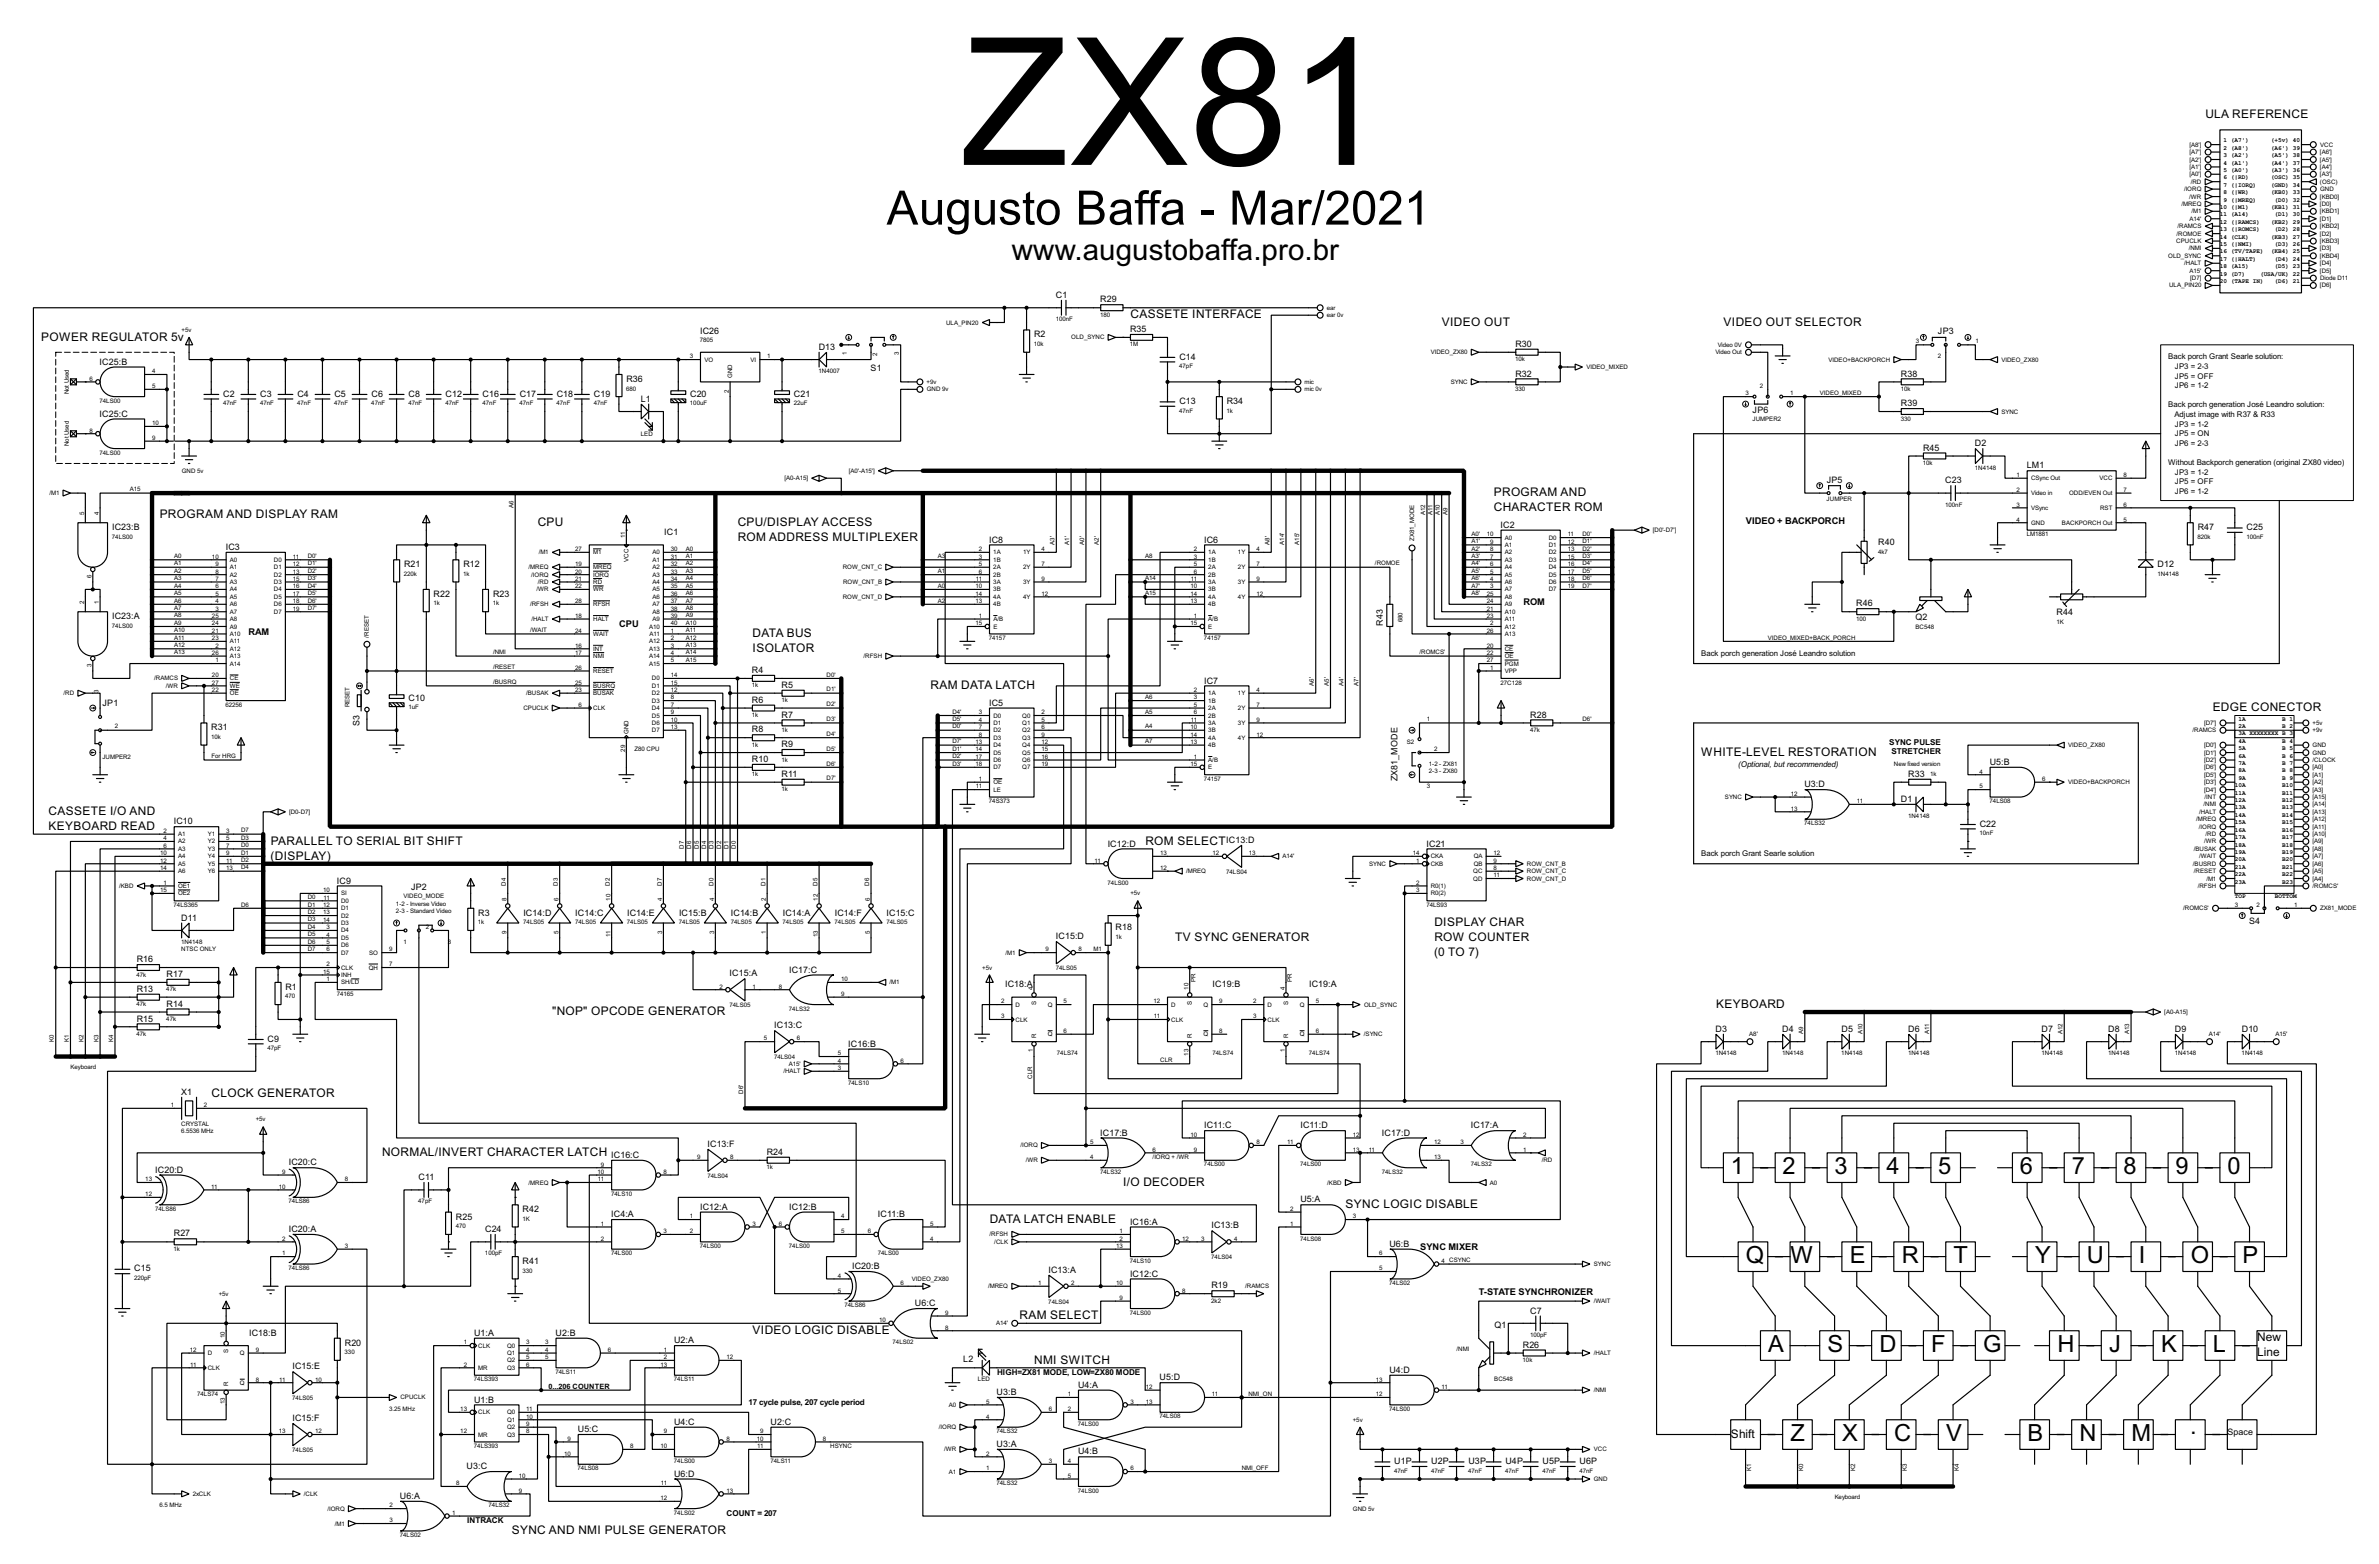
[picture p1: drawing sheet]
<svg xmlns="http://www.w3.org/2000/svg" width="815mm" height="536mm" viewBox="0 0 815 536" stroke-linecap="round" stroke-linejoin="round" font-family="sans-serif">
<defs><g id="words">
<text font-size="68.1" x="329.1" y="56.5">ZX81</text>
<text font-size="18.2" x="303.8" y="76.9">Augusto Baffa - Mar/2021</text>
<text font-size="11.3" x="346.8" y="89.2">www.augustobaffa.pro.br</text>
<g font-size="9.1">
<text x="593.1" y="402.3">1</text>
<text x="610.9" y="402.3">2</text>
<text x="628.7" y="402.3">3</text>
<text x="646.5" y="402.3">4</text>
<text x="664.3" y="402.3">5</text>
<text x="692.2" y="402.3">6</text>
<text x="710" y="402.3">7</text>
<text x="727.8" y="402.3">8</text>
<text x="745.5" y="402.3">9</text>
<text x="763.3" y="402.3">0</text>
<text x="598.3" y="432.8">Q</text>
<text x="613.6" y="432.8">W</text>
<text x="633.9" y="432.8">E</text>
<text x="651.7" y="432.8">R</text>
<text x="669.4" y="432.8">T</text>
<text x="697.4" y="432.8">Y</text>
<text x="715.2" y="432.8">U</text>
<text x="732.9" y="432.8">I</text>
<text x="750.7" y="432.8">O</text>
<text x="768.5" y="432.8">P</text>
<text x="605.9" y="463.3">A</text>
<text x="626.3" y="463.3">S</text>
<text x="644" y="463.3">D</text>
<text x="661.8" y="463.3">F</text>
<text x="679.6" y="463.3">G</text>
<text x="705" y="463.3">H</text>
<text x="722.8" y="463.3">J</text>
<text x="740.6" y="463.3">K</text>
<text x="758.3" y="463.3">L</text>
<text x="750.6" y="491.2">.</text>
<text x="613.6" y="493.8">Z</text>
<text x="631.3" y="493.8">X</text>
<text x="649.1" y="493.8">C</text>
<text x="666.9" y="493.8">V</text>
<text x="694.8" y="493.8">B</text>
<text x="712.6" y="493.8">N</text>
<text x="730.4" y="493.8">M</text>
</g>
<g font-size="4.6">
<text x="755.8" y="40.5">ULA REFERENCE</text>
<text x="387.5" y="109.1">CASSETE INTERFACE</text>
<text x="494.1" y="111.6">VIDEO OUT</text>
<text x="590.7" y="111.6">VIDEO OUT SELECTOR</text>
<text x="14.1" y="116.7">POWER REGULATOR 5v</text>
<text x="511.9" y="170">PROGRAM AND</text>
<text x="54.7" y="177.7">PROGRAM AND DISPLAY RAM</text>
<text x="511.9" y="175.2">CHARACTER ROM</text>
<text x="184.3" y="180.2">CPU</text>
<text x="252.8" y="180.2">CPU/DISPLAY ACCESS</text>
<text x="252.8" y="185.3">ROM ADDRESS MULTIPLEXER</text>
<text x="257.9" y="218.3">DATA BUS</text>
<text x="257.9" y="223.4">ISOLATOR</text>
<text x="318.9" y="236.1">RAM DATA LATCH</text>
<text x="758.3" y="243.7">EDGE CONECTOR</text>
<text x="583" y="259">WHITE-LEVEL RESTORATION</text>
<text x="16.6" y="279.3">CASSETE I/O AND</text>
<text x="16.6" y="284.4">KEYBOARD READ</text>
<text x="92.8" y="289.5">PARALLEL TO SERIAL BIT SHIFT</text>
<text x="392.5" y="289.5">ROM SELECT</text>
<text x="92.8" y="294.5">(DISPLAY)</text>
<text x="491.6" y="317.4">DISPLAY CHAR</text>
<text x="402.7" y="322.5">TV SYNC GENERATOR</text>
<text x="491.6" y="322.5">ROW COUNTER</text>
<text x="491.5" y="327.6">(0 TO 7)</text>
<text x="189.3" y="347.9">&quot;NOP&quot; OPCODE GENERATOR</text>
<text x="588.1" y="345.3">KEYBOARD</text>
<text x="72.5" y="375.8">CLOCK GENERATOR</text>
<text x="130.9" y="396.1">NORMAL/INVERT CHARACTER LATCH</text>
<text x="384.9" y="406.3">I/O DECODER</text>
<text x="461.1" y="413.9">SYNC LOGIC DISABLE</text>
<text x="339.2" y="419">DATA LATCH ENABLE</text>
<text x="349.4" y="452">RAM SELECT</text>
<text x="257.9" y="457.1">VIDEO LOGIC DISABLE</text>
<text x="773.5" y="459.6">New</text>
<text x="354.4" y="467.3">NMI SWITCH</text>
<text x="773.5" y="464.7">Line</text>
<text x="593.2" y="492.7">Shift</text>
<text x="175.4" y="525.7">SYNC AND NMI PULSE GENERATOR</text>
</g>
<g font-size="3.6">
<text x="598.3" y="179.4">VIDEO + BACKPORCH</text>
<text x="522.1" y="207.4">ROM</text>
<text x="212.2" y="215">CPU</text>
<text x="85.2" y="217.5">RAM</text>
<text x="486.7" y="428.4">SYNC MIXER</text>
<text x="506.8" y="443.6">T-STATE SYNCHRONIZER</text>
</g>
<g font-size="3.4">
<text x="361.9" y="102.1">C1</text>
<text x="377.1" y="103.6">R29</text>
<text x="387.3" y="113.8">R35</text>
<text x="239.9" y="114.3">IC26</text>
<text x="280.6" y="119.9">D13</text>
<text x="354.4" y="115.6">R2</text>
<text x="519.3" y="118.9">R30</text>
<text x="664.1" y="114.3">JP3</text>
<text x="34.2" y="124.9">IC25:B</text>
<text x="404.2" y="123.3">C14</text>
<text x="214.7" y="130.8">R36</text>
<text x="298.4" y="127">S1</text>
<text x="519.3" y="129">R32</text>
<text x="651.4" y="129">R38</text>
<text x="76.5" y="136">C2</text>
<text x="89.2" y="136">C3</text>
<text x="101.9" y="136">C4</text>
<text x="114.6" y="136">C5</text>
<text x="127.3" y="136">C6</text>
<text x="140" y="136">C8</text>
<text x="152.7" y="136">C12</text>
<text x="165.4" y="136">C16</text>
<text x="178.1" y="136">C17</text>
<text x="190.8" y="136">C18</text>
<text x="203.5" y="136">C19</text>
<text x="219.6" y="137.6">L1</text>
<text x="236.5" y="136">C20</text>
<text x="272.1" y="136">C21</text>
<text x="34.2" y="142.8">IC25:C</text>
<text x="404.2" y="138.5">C13</text>
<text x="420.4" y="138.5">R34</text>
<text x="600.6" y="141.4">JP6</text>
<text x="651.4" y="139.2">R39</text>
<text x="659" y="154.4">R45</text>
<text x="676.8" y="152.9">D2</text>
<text x="694.6" y="160.5">LM1</text>
<text x="626" y="165.6">JP5</text>
<text x="666.7" y="165.6">C23</text>
<text x="38.4" y="181.7">IC23:B</text>
<text x="227.6" y="183.4">IC1</text>
<text x="339" y="185.9">IC8</text>
<text x="412.7" y="185.9">IC6</text>
<text x="514.3" y="180.9">IC2</text>
<text x="753.2" y="181.7">R47</text>
<text x="769.9" y="181.7">C25</text>
<text x="77.4" y="188.5">IC3</text>
<text x="643.7" y="186.8">R40</text>
<text x="138.5" y="194.4">R21</text>
<text x="158.8" y="194.4">R12</text>
<text x="739.4" y="194.4">D12</text>
<text x="148.6" y="204.5">R22</text>
<text x="169" y="204.5">R23</text>
<text x="636.2" y="207.8">R46</text>
<text x="38.4" y="212.2">IC23:A</text>
<text x="473.9" y="214.4" transform="rotate(-90 473.9 214.4)">R43</text>
<text x="656.5" y="212.6">Q2</text>
<text x="704.8" y="210.8">R44</text>
<text x="257.7" y="230.6">R4</text>
<text x="267.9" y="235.7">R5</text>
<text x="412.7" y="234.2">IC7</text>
<text x="35.1" y="241.8">JP1</text>
<text x="140" y="240.1">C10</text>
<text x="257.7" y="240.8">R6</text>
<text x="267.9" y="245.9">R7</text>
<text x="339" y="241.8">IC5</text>
<text x="524.4" y="245.9">R28</text>
<text x="72.4" y="250.3">R31</text>
<text x="123.2" y="248.7" transform="rotate(-90 123.2 248.7)">S3</text>
<text x="257.7" y="251">R8</text>
<text x="267.9" y="256">R9</text>
<text x="257.7" y="261.1">R10</text>
<text x="681.9" y="262.1">U5:B</text>
<text x="267.9" y="266.2">R11</text>
<text x="479" y="267.7" transform="rotate(-90 479 267.7)">ZX81_MODE</text>
<text x="618.4" y="269.8">U3:D</text>
<text x="654" y="266.2">R33</text>
<text x="651.4" y="274.8">D1</text>
<text x="59.6" y="282.5">IC10</text>
<text x="678.5" y="283.3">C22</text>
<text x="379.6" y="290.1">IC12:D</text>
<text x="420.3" y="288.8">IC13:D</text>
<text x="488.9" y="290.1">IC21</text>
<text x="115.5" y="302.8">IC9</text>
<text x="140.9" y="304.9">JP2</text>
<text x="62.1" y="315.5">D11</text>
<text x="163.9" y="313.8">R3</text>
<text x="179.4" y="313.8">IC14:D</text>
<text x="197.2" y="313.8">IC14:C</text>
<text x="214.9" y="313.8">IC14:E</text>
<text x="232.7" y="313.8">IC15:B</text>
<text x="250.5" y="313.8">IC14:B</text>
<text x="268.3" y="313.8">IC14:A</text>
<text x="286.1" y="313.8">IC14:F</text>
<text x="303.8" y="313.8">IC15:C</text>
<text x="770.8" y="316.7">S4</text>
<text x="361.9" y="321.8">IC15:D</text>
<text x="382.3" y="318.8">R18</text>
<text x="46.9" y="329.7">R16</text>
<text x="57.1" y="334.8">R17</text>
<text x="250.1" y="334.5">IC15:A</text>
<text x="270.4" y="333.3">IC17:C</text>
<text x="46.9" y="339.9">R13</text>
<text x="97.8" y="339.2">R1</text>
<text x="344.5" y="338.3">IC18:A</text>
<text x="415.6" y="338.3">IC19:B</text>
<text x="448.6" y="338.3">IC19:A</text>
<text x="57.1" y="344.9">R14</text>
<text x="46.9" y="350">R15</text>
<text x="265.3" y="352.3">IC13:C</text>
<text x="587.9" y="353.6">D3</text>
<text x="610.8" y="353.6">D4</text>
<text x="631.1" y="353.6">D5</text>
<text x="654" y="353.6">D6</text>
<text x="699.7" y="353.6">D7</text>
<text x="722.5" y="353.6">D8</text>
<text x="745.4" y="353.6">D9</text>
<text x="768.3" y="353.6">D10</text>
<text x="91.7" y="356.9">C9</text>
<text x="290.7" y="358.7">IC16:B</text>
<text x="62.1" y="375.2">X1</text>
<text x="377.1" y="389.1">IC17:B</text>
<text x="412.7" y="386.6">IC11:C</text>
<text x="445.7" y="386.6">IC11:D</text>
<text x="473.6" y="389.1">IC17:D</text>
<text x="504.1" y="386.6">IC17:A</text>
<text x="242.5" y="393">IC13:F</text>
<text x="262.8" y="395.7">R24</text>
<text x="53.2" y="401.8">IC20:D</text>
<text x="99" y="399.3">IC20:C</text>
<text x="209.5" y="396.8">IC16:C</text>
<text x="143.4" y="404.4">C11</text>
<text x="445.7" y="412">U5:A</text>
<text x="156.3" y="417.9">R25</text>
<text x="179.1" y="415.4">R42</text>
<text x="209.5" y="417.1">IC4:A</text>
<text x="239.9" y="414.5">IC12:A</text>
<text x="270.4" y="414.5">IC12:B</text>
<text x="300.9" y="417.1">IC11:B</text>
<text x="387.3" y="419.6">IC16:A</text>
<text x="59.6" y="423.7">R27</text>
<text x="99" y="422.2">IC20:A</text>
<text x="166.3" y="422.2">C24</text>
<text x="415.2" y="420.9">IC13:B</text>
<text x="476.2" y="427.2">U6:B</text>
<text x="46" y="435.7">C15</text>
<text x="179.1" y="433.1">R41</text>
<text x="292" y="434.9">IC20:B</text>
<text x="359.3" y="436.1">IC13:A</text>
<text x="387.3" y="437.4">IC12:C</text>
<text x="415.2" y="441.5">R19</text>
<text x="313.6" y="447.6">U6:C</text>
<text x="512.1" y="455.2">Q1</text>
<text x="524.4" y="450.1">C7</text>
<text x="85.4" y="457.7">IC18:B</text>
<text x="118.2" y="461.1">R20</text>
<text x="162.5" y="457.7">U1:A</text>
<text x="190.4" y="457.7">U2:B</text>
<text x="231" y="460.3">U2:A</text>
<text x="521.9" y="461.8">R26</text>
<text x="330.1" y="466.6">L2</text>
<text x="100.2" y="469.2">IC15:E</text>
<text x="397.4" y="473">U5:D</text>
<text x="476.2" y="470.4">U4:D</text>
<text x="341.5" y="478">U3:B</text>
<text x="369.5" y="475.5">U4:A</text>
<text x="162.5" y="480.6">U1:B</text>
<text x="100.2" y="486.9">IC15:F</text>
<text x="198" y="490.7">U5:C</text>
<text x="231" y="488.2">U4:C</text>
<text x="264.1" y="488.2">U2:C</text>
<text x="763.4" y="491.8">Space</text>
<text x="341.5" y="495.8">U3:A</text>
<text x="159.9" y="503.4">U3:C</text>
<text x="369.5" y="498.4">U4:B</text>
<text x="477.8" y="501.7">U1P</text>
<text x="490.5" y="501.7">U2P</text>
<text x="503.2" y="501.7">U3P</text>
<text x="515.9" y="501.7">U4P</text>
<text x="528.6" y="501.7">U5P</text>
<text x="541.3" y="501.7">U6P</text>
<text x="231" y="506">U6:D</text>
<text x="137.1" y="513.6">U6:A</text>
</g>
<g font-size="3.1">
<text x="647.4" y="255.2">SYNC PULSE</text>
<text x="595.7" y="262.8">(Optional, but recommended)</text>
<text x="648.2" y="258.5">STRETCHER</text>
<text x="341.7" y="471.1">HIGH=ZX81 MODE, LOW=ZX80 MODE</text>
<text x="256.6" y="481.3">17 cycle pulse, 207 cycle period</text>
<text x="160.1" y="521.9">INTRACK</text>
<text x="249" y="519.4">COUNT = 207</text>
</g>
<g font-size="3">
<text x="743" y="123.1">Back porch Grant Searle solution:</text>
<text x="745.3" y="126.4">JP3 = 2-3</text>
<text x="745.3" y="129.7">JP5 = OFF</text>
<text x="745.3" y="133">JP6 = 1-2</text>
<text x="743" y="139.6">Back porch generation José Leandro solution:</text>
<text x="745.1" y="142.9">Adjust image with R37 &amp; R33</text>
<text x="745.3" y="146.2">JP3 = 1-2</text>
<text x="745.3" y="149.5">JP5 = ON</text>
<text x="745.3" y="152.8">JP6 = 2-3</text>
<text x="743" y="159.4">Without Backporch generation (original ZX80 video)</text>
<text x="745.3" y="162.7">JP3 = 1-2</text>
<text x="745.3" y="166">JP5 = OFF</text>
<text x="745.3" y="169.3">JP6 = 1-2</text>
<text x="583" y="224.7">Back porch generation José Leandro solution</text>
<text x="583" y="293.3">Back porch Grant Searle solution</text>
</g>
<text font-size="2.8" x="188" y="476">0...206 COUNTER</text>
<g font-size="2.4">
<text x="750.4" y="50.2">[A8']</text>
<text x="750.4" y="52.8">[A7']</text>
<text x="762" y="48.7">1 (A7')</text>
<text x="762" y="51.3">2 (A8')</text>
<text x="762" y="53.8">3 (A2')</text>
<text x="778.2" y="48.7">(+5v) 40</text>
<text x="778.2" y="51.3">(A6') 39</text>
<text x="778.2" y="53.8">(A5') 38</text>
<text x="795.1" y="52.8">[A6']</text>
<text x="795.1" y="50.2">VCC</text>
<text x="750.4" y="55.4">[A2']</text>
<text x="750.4" y="57.9">[A1']</text>
<text x="762" y="56.4">4 (A1')</text>
<text x="762" y="59">5 (A0')</text>
<text x="778.2" y="56.4">(A4') 37</text>
<text x="778.2" y="59">(A3') 36</text>
<text x="795.1" y="57.9">[A4']</text>
<text x="795.1" y="55.4">[A5']</text>
<text x="748.5" y="65.5">/IORQ</text>
<text x="750.4" y="60.4">[A0']</text>
<text x="750.8" y="62.9">/RD</text>
<text x="762" y="61.4">6 (|RD)</text>
<text x="762" y="64">7 (|IORQ)</text>
<text x="778.2" y="61.4">(OSC) 35</text>
<text x="778.2" y="64">(GND) 34</text>
<text x="795.1" y="62.9">(OSC)</text>
<text x="795.1" y="60.4">[A3']</text>
<text x="795.1" y="65.5">GND</text>
<text x="747.6" y="70.6">/MREQ</text>
<text x="750.3" y="68.1">/WR</text>
<text x="760.8" y="71.7">10 (|M1)</text>
<text x="762" y="66.5">8 (|WR)</text>
<text x="762" y="69.1">9 (|MREQ)</text>
<text x="778.2" y="66.5">(KB0) 33</text>
<text x="778.2" y="71.7">(KB1) 31</text>
<text x="779.5" y="69.1">(D0) 32</text>
<text x="795.1" y="68.1">[KBD0]</text>
<text x="795.1" y="70.6">[D0]</text>
<text x="750.3" y="75.6">A14'</text>
<text x="751" y="73.1">/M1</text>
<text x="760.8" y="74.1">11 (A14)</text>
<text x="760.8" y="76.7">12 (|RAMCS)</text>
<text x="778.2" y="76.7">(KB2) 29</text>
<text x="779.5" y="74.1">(D1) 30</text>
<text x="795.1" y="73.1">[KBD1]</text>
<text x="795.1" y="75.6">[D1]</text>
<text x="745.8" y="83.3">CPUCLK</text>
<text x="745.9" y="80.8">/ROMOE</text>
<text x="746.3" y="78.2">/RAMCS</text>
<text x="760.8" y="79.2">13 (|ROMCS)</text>
<text x="760.8" y="81.8">14 (CLK)</text>
<text x="778.2" y="81.8">(KB3) 27</text>
<text x="779.5" y="79.2">(D2) 28</text>
<text x="795.1" y="83.3">[KBD3]</text>
<text x="795.1" y="78.2">[KBD2]</text>
<text x="795.1" y="80.8">[D2]</text>
<text x="743" y="88.3">OLD_SYNC</text>
<text x="750" y="85.8">/NMI</text>
<text x="760.8" y="84.4">15 (|NMI)</text>
<text x="760.8" y="86.8">16 (TV/TAPE)</text>
<text x="760.8" y="89.4">17 (|HALT)</text>
<text x="778.2" y="86.8">(KB4) 25</text>
<text x="779.5" y="84.4">(D3) 26</text>
<text x="779.5" y="89.4">(D4) 24</text>
<text x="795.1" y="88.3">[KBD4]</text>
<text x="795.1" y="85.8">[D3]</text>
<text x="748.5" y="90.9">/HALT</text>
<text x="750.3" y="93.5">A15'</text>
<text x="750.6" y="96">[D7]</text>
<text x="760.8" y="92">18 (A15)</text>
<text x="760.8" y="94.5">19 (D7)</text>
<text x="774.5" y="94.5">(USA/UK) 22</text>
<text x="779.5" y="92">(D5) 23</text>
<text x="795.1" y="90.9">[D4]</text>
<text x="795.1" y="93.5">[D5]</text>
<text x="795.1" y="96">Diode D11</text>
<text x="743.3" y="98.5">ULA_PIN20</text>
<text x="760.8" y="97.1">20 (TAPE IN)</text>
<text x="779.5" y="97.1">(D6) 21</text>
<text x="795.1" y="98.5">[D6]</text>
<text x="454.7" y="106.2">ear</text>
<text x="62.3" y="113.7">+5v</text>
<text x="324.2" y="111.2">ULA_PIN20</text>
<text x="361.8" y="110.1">100nF</text>
<text x="377" y="108.6">180</text>
<text x="454.7" y="108.7">ear 0v</text>
<text x="239.9" y="117.3">7805</text>
<text x="354.3" y="118.5">10k</text>
<text x="367.1" y="116.3">OLD_SYNC</text>
<text x="387.2" y="118.7">1M</text>
<text x="588.6" y="118.9">Video 0V</text>
<text x="656.6" y="117.6">3</text>
<text x="677" y="117.6">1</text>
<text x="236.4" y="122.8">3</text>
<text x="241.4" y="123.9">VO</text>
<text x="257.2" y="123.9">VI</text>
<text x="262.9" y="122.8">1</text>
<text x="290.2" y="121.7" transform="rotate(-90 290.2 121.7)">1</text>
<text x="300.6" y="121.9" transform="rotate(-90 300.6 121.9)">2</text>
<text x="308" y="121.6" transform="rotate(-90 308 121.6)">3</text>
<text x="490.3" y="121.4">VIDEO_ZX80</text>
<text x="519.3" y="123.8">10k</text>
<text x="587.8" y="121.4">Video Out</text>
<text x="626.6" y="123.9">VIDEO+BACKPORCH</text>
<text x="664.1" y="122.8">2</text>
<text x="685.9" y="123.9">VIDEO_ZX80</text>
<text x="30.7" y="130.5">6</text>
<text x="52.1" y="127.9">4</text>
<text x="250.9" y="129.5" transform="rotate(-90 250.9 129.5)">GND</text>
<text x="280.5" y="127.8">1N4007</text>
<text x="317.6" y="131.6">+9v</text>
<text x="404.1" y="126.2">47pF</text>
<text x="447.1" y="131.6">mic</text>
<text x="497.1" y="131.6">SYNC</text>
<text x="543.6" y="126.4">VIDEO_MIXED</text>
<text x="23.6" y="135.1" transform="rotate(-90 23.6 135.1)">Not Used</text>
<text x="52.1" y="133">5</text>
<text x="214.6" y="133.8">680</text>
<text x="249.8" y="134.6" transform="rotate(-90 249.8 134.6)">2</text>
<text x="317.6" y="134.1">GND 9v</text>
<text x="447.1" y="134.1">mic 0v</text>
<text x="519.3" y="134">330</text>
<text x="598.2" y="135.3">3</text>
<text x="603.1" y="133">2</text>
<text x="613.5" y="135.3">1</text>
<text x="623.6" y="135.3">VIDEO_MIXED</text>
<text x="651.4" y="134">10k</text>
<text x="34.1" y="138">74LS00</text>
<text x="76.5" y="138.9">47nF</text>
<text x="89.2" y="138.9">47nF</text>
<text x="101.9" y="138.9">47nF</text>
<text x="114.6" y="138.9">47nF</text>
<text x="127.3" y="138.9">47nF</text>
<text x="140" y="138.9">47nF</text>
<text x="152.7" y="138.9">47nF</text>
<text x="165.4" y="138.9">47nF</text>
<text x="178.1" y="138.9">47nF</text>
<text x="190.8" y="138.9">47nF</text>
<text x="203.5" y="138.9">47nF</text>
<text x="236.5" y="138.9">100uF</text>
<text x="272" y="138.9">22uF</text>
<text x="404.1" y="141.5">47nF</text>
<text x="420.4" y="141.5">1k</text>
<text x="685.9" y="141.7">SYNC</text>
<text x="30.7" y="148.2">8</text>
<text x="52.1" y="145.7">10</text>
<text x="219.6" y="149.5">LED</text>
<text x="600.6" y="144.4">JUMPER2</text>
<text x="651.4" y="144.1">330</text>
<text x="23.6" y="152.9" transform="rotate(-90 23.6 152.9)">Not Used</text>
<text x="34.1" y="155.8">74LS00</text>
<text x="52.1" y="150.8">9</text>
<text x="659" y="159.4">10k</text>
<text x="676.8" y="160.9">1N4148</text>
<text x="62.3" y="162">GND 5v</text>
<text x="268.9" y="164.5">[A0-A15]</text>
<text x="290.9" y="162">[A0'-A15']</text>
<text x="691.1" y="163.5">1</text>
<text x="696" y="164.5">CSync Out</text>
<text x="719.5" y="164.5">VCC</text>
<text x="727.8" y="163.5">8</text>
<text x="17" y="169.7">/M1</text>
<text x="44.5" y="168.4">A15</text>
<text x="176" y="174" transform="rotate(-90 176 174)">A6</text>
<text x="626" y="171.5">JUMPER</text>
<text x="666.6" y="173.6">100nF</text>
<text x="691.1" y="168.6">2</text>
<text x="691.1" y="173.6">3</text>
<text x="696" y="169.7">Video in</text>
<text x="709" y="169.7">ODD/EVEN Out</text>
<text x="727.8" y="168.6">7</text>
<text x="727.8" y="173.6">6</text>
<text x="28.9" y="176.6" transform="rotate(-90 28.9 176.6)">5</text>
<text x="33.9" y="176.6" transform="rotate(-90 33.9 176.6)">4</text>
<text x="488.4" y="176.5" transform="rotate(-90 488.4 176.5)">A12</text>
<text x="490.9" y="176.5" transform="rotate(-90 490.9 176.5)">A11</text>
<text x="493.5" y="176.5" transform="rotate(-90 493.5 176.5)">A10</text>
<text x="496" y="176.5" transform="rotate(-90 496 176.5)">A9</text>
<text x="691.1" y="178.7">4</text>
<text x="696" y="174.7">VSync</text>
<text x="696" y="179.8">GND</text>
<text x="706.6" y="179.8">BACKPORCH Out</text>
<text x="719.7" y="174.7">RST</text>
<text x="727.8" y="178.7">5</text>
<text x="38.4" y="184.6">74LS00</text>
<text x="214.3" y="184.2" transform="rotate(-90 214.3 184.2)">11</text>
<text x="484.6" y="185.4" transform="rotate(-90 484.6 185.4)">ZX81_MODE</text>
<text x="504.2" y="183.6">A0'</text>
<text x="509.6" y="183.8">10</text>
<text x="515.7" y="184.9">A0</text>
<text x="530.8" y="184.9">D0</text>
<text x="537.3" y="183.8">11</text>
<text x="542.3" y="183.6">D0'</text>
<text x="566.5" y="182.4">[D0'-D7']</text>
<text x="694.5" y="183.8">LM1881</text>
<text x="753.1" y="184.6">820k</text>
<text x="769.8" y="184.6">100nF</text>
<text x="59.7" y="191.2">A0</text>
<text x="72.7" y="191.4">10</text>
<text x="100.4" y="191.4">11</text>
<text x="105.5" y="191.2">D0'</text>
<text x="184.6" y="190">/M1</text>
<text x="197.1" y="188.9">27</text>
<text x="203.3" y="190">M1</text>
<text x="223.6" y="190">A0</text>
<text x="229.9" y="188.9">30</text>
<text x="229.9" y="191.4">31</text>
<text x="235" y="191.2">A1</text>
<text x="235" y="188.7">A0</text>
<text x="321.4" y="191.2">A3</text>
<text x="335.5" y="188.9">2</text>
<text x="335.5" y="191.4">3</text>
<text x="340.4" y="190">1A</text>
<text x="350.6" y="190">1Y</text>
<text x="356.9" y="188.9">4</text>
<text x="361.4" y="186.7" transform="rotate(-90 361.4 186.7)">A3'</text>
<text x="366.5" y="186.7" transform="rotate(-90 366.5 186.7)">A1'</text>
<text x="371.6" y="186.7" transform="rotate(-90 371.6 186.7)">A0'</text>
<text x="376.6" y="186.7" transform="rotate(-90 376.6 186.7)">A2'</text>
<text x="392.5" y="191.2">A8</text>
<text x="409.1" y="188.9">2</text>
<text x="409.1" y="191.4">3</text>
<text x="414.1" y="190">1A</text>
<text x="424.3" y="190">1Y</text>
<text x="430.6" y="188.9">4</text>
<text x="435.1" y="186.7" transform="rotate(-90 435.1 186.7)">A8'</text>
<text x="440.1" y="186.7" transform="rotate(-90 440.1 186.7)">A14'</text>
<text x="445.2" y="186.7" transform="rotate(-90 445.2 186.7)">A15'</text>
<text x="504.2" y="186.1">A1'</text>
<text x="504.2" y="188.7">A2'</text>
<text x="504.2" y="191.2">A3'</text>
<text x="510.7" y="186.3">9</text>
<text x="510.7" y="188.9">8</text>
<text x="510.7" y="191.4">7</text>
<text x="515.7" y="187.4">A1</text>
<text x="515.7" y="190">A2</text>
<text x="530.8" y="187.4">D1</text>
<text x="530.8" y="190">D2</text>
<text x="537.3" y="186.3">12</text>
<text x="537.3" y="188.9">13</text>
<text x="537.3" y="191.4">15</text>
<text x="542.3" y="191.2">D3'</text>
<text x="542.3" y="188.7">D2'</text>
<text x="542.3" y="186.1">D1'</text>
<text x="643.6" y="189.7">4k7</text>
<text x="59.7" y="193.8">A1</text>
<text x="59.7" y="196.3">A2</text>
<text x="73.8" y="194">9</text>
<text x="73.8" y="196.5">8</text>
<text x="78.8" y="192.5">A0</text>
<text x="78.8" y="195.1">A1</text>
<text x="78.8" y="197.6">A2</text>
<text x="93.9" y="192.5">D0</text>
<text x="93.9" y="195.1">D1</text>
<text x="93.9" y="197.6">D2</text>
<text x="100.4" y="194">12</text>
<text x="100.4" y="196.5">13</text>
<text x="105.5" y="196.3">D2'</text>
<text x="105.5" y="193.8">D1'</text>
<text x="138.4" y="197.3">220k</text>
<text x="158.8" y="197.3">1k</text>
<text x="181.2" y="195.1">/MREQ</text>
<text x="182" y="197.6">/IORQ</text>
<text x="197.1" y="194">19</text>
<text x="197.1" y="196.5">20</text>
<text x="203.3" y="195.1">MREQ</text>
<text x="203.3" y="197.6">IORQ</text>
<text x="215.4" y="192.5" transform="rotate(-90 215.4 192.5)">VCC</text>
<text x="223.6" y="192.5">A1</text>
<text x="223.6" y="195.1">A2</text>
<text x="223.6" y="197.6">A3</text>
<text x="229.9" y="194">32</text>
<text x="229.9" y="196.5">33</text>
<text x="235" y="196.3">A3</text>
<text x="235" y="193.8">A2</text>
<text x="288.8" y="195.1">ROW_CNT_C</text>
<text x="321.4" y="196.3">A1</text>
<text x="335.5" y="194">5</text>
<text x="335.5" y="196.5">6</text>
<text x="340.4" y="192.5">1B</text>
<text x="340.4" y="195.1">2A</text>
<text x="340.4" y="197.6">2B</text>
<text x="350.6" y="195.1">2Y</text>
<text x="356.9" y="194">7</text>
<text x="409.1" y="194">5</text>
<text x="409.1" y="196.5">6</text>
<text x="414.1" y="192.5">1B</text>
<text x="414.1" y="195.1">2A</text>
<text x="414.1" y="197.6">2B</text>
<text x="424.3" y="195.1">2Y</text>
<text x="430.6" y="194">7</text>
<text x="471.2" y="193.8">/ROMOE</text>
<text x="504.2" y="193.8">A4'</text>
<text x="504.2" y="196.3">A5'</text>
<text x="510.7" y="194">6</text>
<text x="510.7" y="196.5">5</text>
<text x="515.7" y="192.5">A3</text>
<text x="515.7" y="195.1">A4</text>
<text x="515.7" y="197.6">A5</text>
<text x="530.8" y="192.5">D3</text>
<text x="530.8" y="195.1">D4</text>
<text x="530.8" y="197.6">D5</text>
<text x="537.3" y="194">16</text>
<text x="537.3" y="196.5">17</text>
<text x="542.3" y="196.3">D5'</text>
<text x="542.3" y="193.8">D4'</text>
<text x="739.4" y="197.3">1N4148</text>
<text x="31.4" y="198.1" transform="rotate(-90 31.4 198.1)">6</text>
<text x="59.7" y="198.8">A3</text>
<text x="59.7" y="201.4">A4</text>
<text x="59.7" y="203.9">A5</text>
<text x="73.8" y="199">7</text>
<text x="73.8" y="201.6">6</text>
<text x="78.8" y="200.1">A3</text>
<text x="78.8" y="202.7">A4</text>
<text x="93.9" y="200.1">D3</text>
<text x="93.9" y="202.7">D4</text>
<text x="100.4" y="199">15</text>
<text x="100.4" y="201.6">16</text>
<text x="105.5" y="203.9">D5'</text>
<text x="105.5" y="201.4">D4'</text>
<text x="105.5" y="198.8">D3'</text>
<text x="183.9" y="202.7">/WR</text>
<text x="184.4" y="200.1">/RD</text>
<text x="197.1" y="199">21</text>
<text x="197.1" y="201.6">22</text>
<text x="203.3" y="200.1">RD</text>
<text x="203.3" y="202.7">WR</text>
<text x="223.6" y="200.1">A4</text>
<text x="223.6" y="202.7">A5</text>
<text x="229.9" y="199">34</text>
<text x="229.9" y="201.6">35</text>
<text x="235" y="203.9">A6</text>
<text x="235" y="201.4">A5</text>
<text x="235" y="198.8">A4</text>
<text x="288.9" y="200.1">ROW_CNT_B</text>
<text x="321.4" y="201.4">A0</text>
<text x="334.3" y="201.6">10</text>
<text x="334.5" y="199">11</text>
<text x="340.4" y="200.1">3A</text>
<text x="340.4" y="202.7">3B</text>
<text x="350.6" y="200.1">3Y</text>
<text x="356.9" y="199">9</text>
<text x="392.5" y="198.8">A14</text>
<text x="392.5" y="203.9">A15</text>
<text x="408" y="201.6">10</text>
<text x="408.1" y="199">11</text>
<text x="414.1" y="200.1">3A</text>
<text x="414.1" y="202.7">3B</text>
<text x="424.3" y="200.1">3Y</text>
<text x="430.6" y="199">9</text>
<text x="504.2" y="201.4">A7'</text>
<text x="504.2" y="198.8">A6'</text>
<text x="504.2" y="203.9">A8'</text>
<text x="510.7" y="199">4</text>
<text x="510.7" y="201.6">3</text>
<text x="515.7" y="200.1">A6</text>
<text x="515.7" y="202.7">A7</text>
<text x="530.8" y="200.1">D6</text>
<text x="530.8" y="202.7">D7</text>
<text x="537.3" y="199">18</text>
<text x="537.3" y="201.6">19</text>
<text x="542.3" y="201.4">D7'</text>
<text x="542.3" y="198.8">D6'</text>
<text x="28.8" y="207.1" transform="rotate(-90 28.8 207.1)">2</text>
<text x="33.9" y="207.1" transform="rotate(-90 33.9 207.1)">1</text>
<text x="59.7" y="206.5">A6</text>
<text x="59.7" y="209">A7</text>
<text x="73.8" y="204.1">5</text>
<text x="73.8" y="206.7">4</text>
<text x="73.8" y="209.2">3</text>
<text x="78.8" y="205.2">A5</text>
<text x="78.8" y="207.8">A6</text>
<text x="93.9" y="205.2">D5</text>
<text x="93.9" y="207.8">D6</text>
<text x="100.4" y="204.1">17</text>
<text x="100.4" y="206.7">18</text>
<text x="100.4" y="209.2">19</text>
<text x="105.5" y="209">D7'</text>
<text x="105.5" y="206.5">D6'</text>
<text x="148.6" y="207.5">1k</text>
<text x="168.9" y="207.5">1k</text>
<text x="181.7" y="207.8">/RFSH</text>
<text x="197.1" y="206.7">28</text>
<text x="203.3" y="207.8">RFSH</text>
<text x="223.6" y="205.2">A6</text>
<text x="223.6" y="207.8">A7</text>
<text x="229.9" y="204.1">36</text>
<text x="229.9" y="206.7">37</text>
<text x="229.9" y="209.2">38</text>
<text x="235" y="209">A8</text>
<text x="235" y="206.5">A7</text>
<text x="288.8" y="205.2">ROW_CNT_D</text>
<text x="321.4" y="206.5">A2</text>
<text x="334.3" y="204.1">14</text>
<text x="334.3" y="206.7">13</text>
<text x="340.4" y="205.2">4A</text>
<text x="340.4" y="207.8">4B</text>
<text x="350.6" y="205.2">4Y</text>
<text x="356.9" y="204.1">12</text>
<text x="408" y="204.1">14</text>
<text x="408" y="206.7">13</text>
<text x="414.1" y="205.2">4A</text>
<text x="414.1" y="207.8">4B</text>
<text x="424.3" y="205.2">4Y</text>
<text x="430.6" y="204.1">12</text>
<text x="509.6" y="204.1">25</text>
<text x="509.6" y="206.7">24</text>
<text x="509.6" y="209.2">21</text>
<text x="515.7" y="205.2">A8</text>
<text x="515.7" y="207.8">A9</text>
<text x="38.4" y="215.1">74LS00</text>
<text x="59.7" y="211.5">A8</text>
<text x="59.7" y="214.1">A9</text>
<text x="72.7" y="211.7">25</text>
<text x="72.7" y="214.3">24</text>
<text x="78.8" y="210.3">A7</text>
<text x="78.8" y="212.8">A8</text>
<text x="78.8" y="215.4">A9</text>
<text x="93.9" y="210.3">D7</text>
<text x="182.1" y="212.8">/HALT</text>
<text x="197.1" y="211.7">18</text>
<text x="203.3" y="212.8">HALT</text>
<text x="222.4" y="215.4">A10</text>
<text x="223.6" y="210.3">A8</text>
<text x="223.6" y="212.8">A9</text>
<text x="229.9" y="211.7">39</text>
<text x="229.9" y="214.3">40</text>
<text x="235" y="214.1">A10</text>
<text x="235" y="211.5">A9</text>
<text x="334.3" y="214.3">15</text>
<text x="335.5" y="211.7">1</text>
<text x="340.4" y="212.8">A/B</text>
<text x="340.4" y="215.4">E</text>
<text x="408" y="214.3">15</text>
<text x="409.1" y="211.7">1</text>
<text x="414.1" y="212.8">A/B</text>
<text x="414.1" y="215.4">E</text>
<text x="480.7" y="213.2" transform="rotate(-90 480.7 213.2)">680</text>
<text x="509.6" y="211.7">23</text>
<text x="510.7" y="214.3">2</text>
<text x="515.7" y="210.3">A10</text>
<text x="515.7" y="212.8">A11</text>
<text x="515.7" y="215.4">A12</text>
<text x="636.1" y="212.7">100</text>
<text x="656.4" y="215.5">BC548</text>
<text x="704.7" y="213.7">1K</text>
<text x="59.7" y="216.6">A10</text>
<text x="59.7" y="219.2">A11</text>
<text x="59.7" y="221.7">A12</text>
<text x="72.7" y="216.8">21</text>
<text x="72.7" y="219.4">23</text>
<text x="73.8" y="221.9">2</text>
<text x="78.8" y="217.9">A10</text>
<text x="78.8" y="220.5">A11</text>
<text x="126.5" y="218.5" transform="rotate(-90 126.5 218.5)">/RESET</text>
<text x="181.7" y="216.6">/WAIT</text>
<text x="197.1" y="216.8">24</text>
<text x="197.1" y="221.9">16</text>
<text x="203.3" y="217.9">WAIT</text>
<text x="222.4" y="220.5">A12</text>
<text x="222.6" y="217.9">A11</text>
<text x="229.9" y="216.8">1</text>
<text x="229.9" y="219.4">2</text>
<text x="229.9" y="221.9">3</text>
<text x="235" y="221.7">A13</text>
<text x="235" y="219.2">A12</text>
<text x="235" y="216.6">A11</text>
<text x="338.9" y="219.3">74157</text>
<text x="412.6" y="219.3">74157</text>
<text x="509.6" y="216.8">26</text>
<text x="509.6" y="221.9">20</text>
<text x="515.7" y="217.9">A13</text>
<text x="605.8" y="219.2">VIDEO_MIXED+BACK_PORCH</text>
<text x="59.7" y="224.2">A13</text>
<text x="72.7" y="224.4">26</text>
<text x="73.8" y="227">1</text>
<text x="78.8" y="223">A12</text>
<text x="78.8" y="225.5">A13</text>
<text x="169" y="224.2">/NMI</text>
<text x="197.1" y="224.4">17</text>
<text x="203.3" y="223">INT</text>
<text x="203.3" y="225.5">NMI</text>
<text x="222.4" y="223">A13</text>
<text x="222.4" y="225.5">A14</text>
<text x="229.9" y="224.4">4</text>
<text x="229.9" y="227">5</text>
<text x="235" y="226.8">A15</text>
<text x="235" y="224.2">A14</text>
<text x="296" y="225.5">/RFSH</text>
<text x="486.5" y="224.2">/ROMCS'</text>
<text x="509.6" y="224.4">22</text>
<text x="509.6" y="227">27</text>
<text x="515.7" y="223">CE</text>
<text x="515.7" y="225.5">OE</text>
<text x="31.4" y="228.5" transform="rotate(-90 31.4 228.5)">3</text>
<text x="52.9" y="233.2">/RAMCS</text>
<text x="72.7" y="232.1">20</text>
<text x="78.8" y="233.2">CE</text>
<text x="78.8" y="228.1">A14</text>
<text x="169" y="229.3">/RESET</text>
<text x="197.1" y="229.5">26</text>
<text x="203.3" y="230.6">RESET</text>
<text x="222.4" y="228.1">A15</text>
<text x="223.4" y="233.2">D0</text>
<text x="229.9" y="232.1">14</text>
<text x="283.3" y="231.9">D0'</text>
<text x="510.7" y="229.5">1</text>
<text x="515.7" y="228.1">PGM</text>
<text x="515.7" y="230.6">VPP</text>
<text x="21.8" y="238.2">/RD</text>
<text x="33.7" y="237.5" transform="rotate(-90 33.7 237.5)">3</text>
<text x="56.9" y="235.7">/WR</text>
<text x="72.7" y="234.6">27</text>
<text x="72.7" y="237.1">22</text>
<text x="78.8" y="235.7">WE</text>
<text x="78.8" y="238.2">OE</text>
<text x="169" y="234.4">/BUSRQ</text>
<text x="180.3" y="238.2">/BUSAK</text>
<text x="197.1" y="234.6">25</text>
<text x="197.1" y="237.1">23</text>
<text x="203.3" y="235.7">BUSRQ</text>
<text x="203.3" y="238.2">BUSAK</text>
<text x="223.4" y="235.7">D1</text>
<text x="223.4" y="238.2">D2</text>
<text x="229.9" y="234.6">15</text>
<text x="229.9" y="237.1">12</text>
<text x="229.9" y="239.7">8</text>
<text x="257.7" y="235.6">1k</text>
<text x="283.3" y="236.9">D1'</text>
<text x="392.5" y="239.5">A6</text>
<text x="409.1" y="237.1">2</text>
<text x="409.1" y="239.7">3</text>
<text x="414.1" y="238.2">1A</text>
<text x="424.3" y="238.2">1Y</text>
<text x="430.6" y="237.1">4</text>
<text x="450.3" y="235" transform="rotate(-90 450.3 235)">A6'</text>
<text x="455.4" y="235" transform="rotate(-90 455.4 235)">A5'</text>
<text x="460.5" y="235" transform="rotate(-90 460.5 235)">A4'</text>
<text x="465.5" y="235" transform="rotate(-90 465.5 235)">A7'</text>
<text x="514.2" y="234.6">27C128</text>
<text x="77.3" y="242.2">62256</text>
<text x="119.8" y="242.4" transform="rotate(-90 119.8 242.4)">RESET</text>
<text x="140" y="243.1">1uF</text>
<text x="179.4" y="243.3">CPUCLK</text>
<text x="198.3" y="242.2">6</text>
<text x="203.3" y="243.3">CLK</text>
<text x="223.4" y="240.8">D3</text>
<text x="223.4" y="243.3">D4</text>
<text x="223.4" y="245.9">D5</text>
<text x="229.9" y="242.2">7</text>
<text x="229.9" y="244.8">9</text>
<text x="257.7" y="245.7">1k</text>
<text x="267.8" y="240.7">1k</text>
<text x="283.3" y="242">D2'</text>
<text x="326.4" y="244.6">D4'</text>
<text x="335.5" y="244.8">3</text>
<text x="340.4" y="245.9">D0</text>
<text x="350.3" y="245.9">Q0</text>
<text x="356.9" y="244.8">2</text>
<text x="392.5" y="244.6">A5</text>
<text x="409.1" y="242.2">5</text>
<text x="409.1" y="244.8">6</text>
<text x="414.1" y="240.8">1B</text>
<text x="414.1" y="243.3">2A</text>
<text x="414.1" y="245.9">2B</text>
<text x="424.3" y="243.3">2Y</text>
<text x="430.6" y="242.2">7</text>
<text x="39.4" y="249.6">2</text>
<text x="215.3" y="251.5" transform="rotate(-90 215.3 251.5)">GND</text>
<text x="223.4" y="248.4">D6</text>
<text x="223.4" y="250.9">D7</text>
<text x="229.9" y="247.3">10</text>
<text x="229.9" y="249.8">13</text>
<text x="267.8" y="250.8">1k</text>
<text x="283.3" y="247.1">D3'</text>
<text x="326.4" y="247.1">D5'</text>
<text x="326.4" y="249.6">D0'</text>
<text x="335.5" y="247.3">4</text>
<text x="335.5" y="249.8">7</text>
<text x="340.4" y="248.4">D1</text>
<text x="340.4" y="250.9">D2</text>
<text x="350.3" y="248.4">Q1</text>
<text x="350.3" y="250.9">Q2</text>
<text x="356.9" y="247.3">5</text>
<text x="356.9" y="249.8">6</text>
<text x="392.5" y="249.6">A4</text>
<text x="408" y="249.8">10</text>
<text x="408.1" y="247.3">11</text>
<text x="414.1" y="248.4">3A</text>
<text x="414.1" y="250.9">3B</text>
<text x="424.3" y="248.4">3Y</text>
<text x="430.6" y="247.3">9</text>
<text x="489" y="247.1">1</text>
<text x="524.4" y="250.8">47k</text>
<text x="542.3" y="247.1">D6'</text>
<text x="751.4" y="250.9">/RAMCS</text>
<text x="755.3" y="248.4">[D7']</text>
<text x="767.1" y="246.9">1A</text>
<text x="767.1" y="249.5">2A</text>
<text x="767.1" y="252">3A XXXXXXXX B 3</text>
<text x="782.1" y="246.9">B 1</text>
<text x="782.1" y="249.5">B 2</text>
<text x="792.5" y="248.4">+5v</text>
<text x="792.5" y="250.9">+9v</text>
<text x="72.4" y="253.2">10k</text>
<text x="214.3" y="257.6" transform="rotate(-90 214.3 257.6)">29</text>
<text x="217.4" y="257.4">Z80 CPU</text>
<text x="257.7" y="255.9">1k</text>
<text x="283.3" y="252.2">D4'</text>
<text x="283.3" y="257.3">D5'</text>
<text x="326.4" y="257.3">D1'</text>
<text x="326.4" y="254.7">D7'</text>
<text x="334.3" y="254.9">13</text>
<text x="334.3" y="257.5">14</text>
<text x="335.5" y="252.4">8</text>
<text x="340.4" y="253.5">D3</text>
<text x="340.4" y="256">D4</text>
<text x="350.3" y="253.5">Q3</text>
<text x="350.3" y="256">Q4</text>
<text x="356.9" y="252.4">9</text>
<text x="356.9" y="254.9">12</text>
<text x="356.9" y="257.5">15</text>
<text x="392.5" y="254.7">A7</text>
<text x="408" y="252.4">14</text>
<text x="408" y="254.9">13</text>
<text x="414.1" y="253.5">4A</text>
<text x="414.1" y="256">4B</text>
<text x="424.3" y="253.5">4Y</text>
<text x="430.6" y="252.4">12</text>
<text x="482.1" y="254.9">S2</text>
<text x="491.5" y="257.3">2</text>
<text x="708.7" y="256">VIDEO_ZX80</text>
<text x="755.3" y="256">[D0']</text>
<text x="767.1" y="254.5">4A</text>
<text x="767.1" y="257.1">5A</text>
<text x="782.1" y="254.5">B 4</text>
<text x="782.1" y="257.1">B 5</text>
<text x="792.5" y="256">GND</text>
<text x="35.1" y="260">JUMPER2</text>
<text x="72.4" y="259.8">For HRG</text>
<text x="267.8" y="261">1k</text>
<text x="283.3" y="262.3">D6'</text>
<text x="326.4" y="262.3">D3'</text>
<text x="326.4" y="259.8">D2'</text>
<text x="334.3" y="260">17</text>
<text x="334.3" y="262.5">18</text>
<text x="340.4" y="258.6">D5</text>
<text x="340.4" y="261.1">D6</text>
<text x="340.4" y="263.6">D7</text>
<text x="350.3" y="258.6">Q5</text>
<text x="350.3" y="261.1">Q6</text>
<text x="350.3" y="263.6">Q7</text>
<text x="356.9" y="260">16</text>
<text x="356.9" y="262.5">19</text>
<text x="408" y="262.5">15</text>
<text x="409.1" y="260">1</text>
<text x="414.1" y="261.1">A/B</text>
<text x="414.1" y="263.6">E</text>
<text x="489.7" y="262.5">1-2 - ZX81</text>
<text x="649" y="262.3">New fixed version</text>
<text x="755.3" y="258.6">[D1']</text>
<text x="755.3" y="261.1">[D2']</text>
<text x="755.3" y="263.6">[D6']</text>
<text x="767.1" y="259.6">6A</text>
<text x="767.1" y="262.2">7A</text>
<text x="782.1" y="259.6">B 6</text>
<text x="782.1" y="262.2">B 7</text>
<text x="792.5" y="261.1">/CLOCK</text>
<text x="792.5" y="263.6">[A0]</text>
<text x="792.5" y="258.6">GND</text>
<text x="257.7" y="266.1">1k</text>
<text x="283.3" y="267.4">D7'</text>
<text x="335.5" y="267.6">1</text>
<text x="340.4" y="268.7">OE</text>
<text x="412.6" y="267.6">74157</text>
<text x="489" y="270">3</text>
<text x="489.7" y="265">2-3 - ZX80</text>
<text x="661.5" y="266.1">1k</text>
<text x="678.4" y="265.1">4</text>
<text x="699.8" y="267.6">6</text>
<text x="708.7" y="268.7">VIDEO+BACKPORCH</text>
<text x="755.3" y="266.2">[D5']</text>
<text x="755.3" y="268.7">[D3']</text>
<text x="765.9" y="269.8">10A</text>
<text x="767.1" y="264.7">8A</text>
<text x="767.1" y="267.2">9A</text>
<text x="782.1" y="264.7">B 8</text>
<text x="782.1" y="267.2">B 9</text>
<text x="782.1" y="269.8">B10</text>
<text x="792.5" y="268.7">[A2]</text>
<text x="792.5" y="266.2">[A1]</text>
<text x="267.8" y="271.1">1k</text>
<text x="334.5" y="270.2">11</text>
<text x="338.9" y="275.2">74S373</text>
<text x="340.4" y="271.3">LE</text>
<text x="591.1" y="273.8">SYNC</text>
<text x="613.7" y="272.7">12</text>
<text x="636.3" y="275.2">11</text>
<text x="678.4" y="270.2">5</text>
<text x="681.8" y="275.2">74LS08</text>
<text x="755.3" y="271.3">[D4']</text>
<text x="755.5" y="273.8">/INT</text>
<text x="765.9" y="272.3">11A</text>
<text x="765.9" y="274.9">12A</text>
<text x="782.1" y="272.3">B11</text>
<text x="782.1" y="274.9">B12</text>
<text x="792.5" y="273.8">[A15]</text>
<text x="792.5" y="271.3">[A3]</text>
<text x="99.1" y="278.9">[D0-D7]</text>
<text x="613.7" y="277.8">13</text>
<text x="653.9" y="280.3">1N4148</text>
<text x="752.7" y="281.4">/MREQ</text>
<text x="753.6" y="278.9">/HALT</text>
<text x="755.2" y="276.3">/NMI</text>
<text x="765.9" y="277.4">13A</text>
<text x="765.9" y="279.9">14A</text>
<text x="782.1" y="277.4">B13</text>
<text x="782.1" y="279.9">B14</text>
<text x="792.5" y="276.3">[A14]</text>
<text x="792.5" y="281.4">[A12]</text>
<text x="792.5" y="278.9">[A13]</text>
<text x="56.1" y="285.4">2</text>
<text x="56.1" y="287.9">4</text>
<text x="61" y="286.5">A1</text>
<text x="71.2" y="286.5">Y1</text>
<text x="77.5" y="285.4">3</text>
<text x="77.5" y="287.9">5</text>
<text x="82.6" y="285.2">D7</text>
<text x="82.6" y="287.7">D3</text>
<text x="618.3" y="282.8">74LS32</text>
<text x="678.4" y="286.2">10nF</text>
<text x="753.6" y="284">/IORQ</text>
<text x="755.9" y="286.5">/RD</text>
<text x="765.9" y="282.5">15A</text>
<text x="765.9" y="285">16A</text>
<text x="765.9" y="287.6">17A</text>
<text x="782.1" y="282.5">B15</text>
<text x="782.1" y="285">B16</text>
<text x="782.1" y="287.6">B17</text>
<text x="792.5" y="286.5">[A10]</text>
<text x="792.5" y="284">[A11]</text>
<text x="54.9" y="293">10</text>
<text x="56.1" y="290.5">6</text>
<text x="61" y="289">A2</text>
<text x="61" y="291.6">A3</text>
<text x="71.2" y="289">Y2</text>
<text x="71.2" y="291.6">Y3</text>
<text x="77.5" y="290.5">7</text>
<text x="77.5" y="293">9</text>
<text x="82.6" y="290.3">D0</text>
<text x="82.6" y="292.8">D1</text>
<text x="234.4" y="290.8" transform="rotate(-90 234.4 290.8)">D7</text>
<text x="236.9" y="290.8" transform="rotate(-90 236.9 290.8)">D6</text>
<text x="239.5" y="290.8" transform="rotate(-90 239.5 290.8)">D5</text>
<text x="242" y="290.8" transform="rotate(-90 242 290.8)">D4</text>
<text x="244.6" y="290.8" transform="rotate(-90 244.6 290.8)">D3</text>
<text x="247.1" y="290.8" transform="rotate(-90 247.1 290.8)">D2</text>
<text x="249.6" y="290.8" transform="rotate(-90 249.6 290.8)">D1</text>
<text x="252.2" y="290.8" transform="rotate(-90 252.2 290.8)">D0</text>
<text x="397.6" y="293">13</text>
<text x="415.6" y="293">12</text>
<text x="428" y="293">13</text>
<text x="484.2" y="293">14</text>
<text x="511.9" y="293">12</text>
<text x="751.8" y="291.6">/BUSAK</text>
<text x="755.4" y="289">/WR</text>
<text x="765.9" y="290.1">18A</text>
<text x="765.9" y="292.6">19A</text>
<text x="782.1" y="290.1">B18</text>
<text x="782.1" y="292.6">B19</text>
<text x="792.5" y="289">[A9]</text>
<text x="792.5" y="291.6">[A8]</text>
<text x="54.9" y="295.6">12</text>
<text x="54.9" y="298.1">14</text>
<text x="61" y="294.1">A4</text>
<text x="61" y="296.7">A5</text>
<text x="61" y="299.2">A6</text>
<text x="71.2" y="294.1">Y4</text>
<text x="71.2" y="296.7">Y5</text>
<text x="71.2" y="299.2">Y6</text>
<text x="77.5" y="295.6">11</text>
<text x="77.5" y="298.1">13</text>
<text x="82.6" y="297.9">D4</text>
<text x="82.6" y="295.4">D2</text>
<text x="375.1" y="295.6">11</text>
<text x="397.6" y="298.1">12</text>
<text x="406.5" y="299.2">/MREQ</text>
<text x="420.2" y="299.3">74LS04</text>
<text x="439.5" y="294.1">A14'</text>
<text x="469.2" y="296.7">SYNC</text>
<text x="485.3" y="295.6">1</text>
<text x="490.3" y="294.1">CKA</text>
<text x="490.3" y="296.7">CKB</text>
<text x="504.9" y="299.2">QC</text>
<text x="505" y="294.1">QA</text>
<text x="505" y="296.7">QB</text>
<text x="511.9" y="295.6">9</text>
<text x="511.9" y="298.1">8</text>
<text x="523.3" y="296.7">ROW_CNT_B</text>
<text x="523.3" y="299.2">ROW_CNT_C</text>
<text x="751.5" y="296.7">/BUSRD</text>
<text x="751.9" y="299.2">/RESET</text>
<text x="753.7" y="294.1">/WAIT</text>
<text x="765.9" y="295.2">20A</text>
<text x="765.9" y="297.7">21A</text>
<text x="782.1" y="295.2">B20</text>
<text x="782.1" y="297.7">B21</text>
<text x="792.5" y="299.2">[A5]</text>
<text x="792.5" y="296.7">[A6]</text>
<text x="792.5" y="294.1">[A7]</text>
<text x="40.9" y="304.3">/KBD</text>
<text x="54.9" y="305.7">15</text>
<text x="56.1" y="303.2">1</text>
<text x="61" y="304.3">OE1</text>
<text x="110.8" y="305.7">10</text>
<text x="173.4" y="303.5" transform="rotate(-90 173.4 303.5)">D4</text>
<text x="191.2" y="303.5" transform="rotate(-90 191.2 303.5)">D3</text>
<text x="209" y="303.5" transform="rotate(-90 209 303.5)">D2</text>
<text x="226.8" y="303.5" transform="rotate(-90 226.8 303.5)">D7</text>
<text x="244.6" y="303.5" transform="rotate(-90 244.6 303.5)">D0</text>
<text x="262.3" y="303.5" transform="rotate(-90 262.3 303.5)">D1</text>
<text x="280.1" y="303.5" transform="rotate(-90 280.1 303.5)">D5</text>
<text x="297.9" y="303.5" transform="rotate(-90 297.9 303.5)">D6</text>
<text x="379.6" y="303.1">74LS00</text>
<text x="485.3" y="303.2">2</text>
<text x="485.3" y="305.7">3</text>
<text x="490.3" y="304.3">R0(1)</text>
<text x="504.9" y="301.7">QD</text>
<text x="511.9" y="300.6">11</text>
<text x="523.3" y="301.7">ROW_CNT_D</text>
<text x="753.2" y="304.3">/RFSH</text>
<text x="756.1" y="301.7">/M1</text>
<text x="765.9" y="300.3">22A</text>
<text x="765.9" y="302.8">23A</text>
<text x="782.1" y="300.3">B22</text>
<text x="782.1" y="302.8">B23</text>
<text x="792.5" y="301.7">[A4]</text>
<text x="792.5" y="304.3">/ROMCS'</text>
<text x="59.5" y="310.8">74LS365</text>
<text x="61" y="306.8">OE2</text>
<text x="82.6" y="310.6">D6</text>
<text x="105.5" y="308.1">D0</text>
<text x="105.5" y="310.6">D1</text>
<text x="110.8" y="310.8">12</text>
<text x="110.9" y="308.3">11</text>
<text x="116.9" y="306.8">SI</text>
<text x="116.9" y="309.4">D0</text>
<text x="116.9" y="311.9">D1</text>
<text x="135.7" y="310.4">1-2 - Inverse Video</text>
<text x="138.3" y="307.8">VIDEO_MODE</text>
<text x="173.6" y="308.7" transform="rotate(-90 173.6 308.7)">8</text>
<text x="191.4" y="308.7" transform="rotate(-90 191.4 308.7)">6</text>
<text x="209.2" y="308.7" transform="rotate(-90 209.2 308.7)">10</text>
<text x="227" y="308.7" transform="rotate(-90 227 308.7)">4</text>
<text x="244.8" y="308.7" transform="rotate(-90 244.8 308.7)">4</text>
<text x="262.5" y="308.7" transform="rotate(-90 262.5 308.7)">2</text>
<text x="280.3" y="308.7" transform="rotate(-90 280.3 308.7)">12</text>
<text x="298.1" y="308.7" transform="rotate(-90 298.1 308.7)">6</text>
<text x="387.4" y="306.8">+5v</text>
<text x="488.8" y="310.8">74LS93</text>
<text x="490.3" y="306.8">R0(2)</text>
<text x="748.2" y="311.9">/ROMCS'</text>
<text x="765.9" y="310.6">3</text>
<text x="765.9" y="307.9">TOP</text>
<text x="773.3" y="310.8">2</text>
<text x="779.6" y="307.9">BOTTOM</text>
<text x="786.2" y="310.6">1</text>
<text x="795.1" y="311.9">ZX81_MODE</text>
<text x="105.5" y="313.1">D2</text>
<text x="105.5" y="315.7">D3</text>
<text x="110.8" y="313.3">13</text>
<text x="110.8" y="315.9">14</text>
<text x="116.9" y="314.4">D2</text>
<text x="116.9" y="317">D3</text>
<text x="135.7" y="312.9">2-3 - Standard Video</text>
<text x="163.8" y="316.7">1k</text>
<text x="179.3" y="316.7">74LS05</text>
<text x="197.1" y="316.7">74LS05</text>
<text x="214.9" y="316.7">74LS05</text>
<text x="232.7" y="316.7">74LS05</text>
<text x="250.4" y="316.7">74LS05</text>
<text x="268.2" y="316.7">74LS05</text>
<text x="286" y="316.7">74LS05</text>
<text x="303.8" y="316.7">74LS05</text>
<text x="62.1" y="323.5">1N4148</text>
<text x="105.5" y="318.2">D4</text>
<text x="105.5" y="320.8">D5</text>
<text x="105.5" y="323.3">D6</text>
<text x="111.9" y="318.4">3</text>
<text x="111.9" y="321">4</text>
<text x="111.9" y="323.5">5</text>
<text x="116.9" y="319.5">D4</text>
<text x="116.9" y="322.1">D5</text>
<text x="138.3" y="323.5">1</text>
<text x="145.9" y="318.4">2</text>
<text x="153.5" y="323.5">3</text>
<text x="173.6" y="320" transform="rotate(-90 173.6 320)">9</text>
<text x="191.4" y="320" transform="rotate(-90 191.4 320)">5</text>
<text x="209.2" y="321" transform="rotate(-90 209.2 321)">11</text>
<text x="227" y="320" transform="rotate(-90 227 320)">3</text>
<text x="244.8" y="320" transform="rotate(-90 244.8 320)">3</text>
<text x="262.5" y="320" transform="rotate(-90 262.5 320)">1</text>
<text x="280.3" y="321.1" transform="rotate(-90 280.3 321.1)">13</text>
<text x="298.1" y="320" transform="rotate(-90 298.1 320)">5</text>
<text x="382.3" y="321.8">1k</text>
<text x="62.1" y="326">NTSC ONLY</text>
<text x="105.5" y="325.8">D7</text>
<text x="111.9" y="326">6</text>
<text x="116.9" y="324.6">D6</text>
<text x="116.9" y="327.1">D7</text>
<text x="126.5" y="327.1">SO</text>
<text x="133.4" y="326">9</text>
<text x="344.6" y="327.1">/M1</text>
<text x="358.3" y="326">9</text>
<text x="369.6" y="326">8</text>
<text x="374.7" y="325.8">M1</text>
<text x="46.8" y="334.6">47k</text>
<text x="110.8" y="333.7">15</text>
<text x="111.9" y="331.1">2</text>
<text x="116.9" y="332.2">CLK</text>
<text x="116.9" y="334.8">INH</text>
<text x="126.4" y="332.2">QH</text>
<text x="133.4" y="331.1">7</text>
<text x="336.6" y="332.2">+5v</text>
<text x="361.8" y="332.4">74LS05</text>
<text x="57" y="339.7">47k</text>
<text x="111.9" y="336.2">1</text>
<text x="115.4" y="341.2">74165</text>
<text x="116.9" y="337.3">SH/LD</text>
<text x="246.6" y="338.7">2</text>
<text x="257.9" y="338.7">1</text>
<text x="266.9" y="338.7">8</text>
<text x="288.3" y="341.3">9</text>
<text x="288.3" y="336.2">10</text>
<text x="304.9" y="337.3">/M1</text>
<text x="354" y="339.1" transform="rotate(-90 354 339.1)">4</text>
<text x="407.3" y="339.1" transform="rotate(-90 407.3 339.1)">10</text>
<text x="409.7" y="336.6" transform="rotate(-90 409.7 336.6)">PR</text>
<text x="440.3" y="339.1" transform="rotate(-90 440.3 339.1)">4</text>
<text x="442.7" y="336.6" transform="rotate(-90 442.7 336.6)">PR</text>
<text x="46.8" y="344.8">47k</text>
<text x="97.8" y="342.1">470</text>
<text x="250" y="345.1">74LS05</text>
<text x="270.4" y="346.3">74LS32</text>
<text x="343.1" y="343.8">2</text>
<text x="348" y="344.9">D</text>
<text x="355.1" y="344.3" transform="rotate(-90 355.1 344.3)">S</text>
<text x="359.1" y="344.9">Q</text>
<text x="364.5" y="343.8">5</text>
<text x="395.3" y="343.8">12</text>
<text x="401.4" y="344.9">D</text>
<text x="408.4" y="344.3" transform="rotate(-90 408.4 344.3)">S</text>
<text x="412.4" y="344.9">Q</text>
<text x="417.9" y="343.8">9</text>
<text x="429.4" y="343.8">2</text>
<text x="434.4" y="344.9">D</text>
<text x="441.4" y="344.3" transform="rotate(-90 441.4 344.3)">S</text>
<text x="445.4" y="344.9">Q</text>
<text x="450.9" y="343.8">5</text>
<text x="467.4" y="344.9">OLD_SYNC</text>
<text x="741.7" y="347.5">[A0-A15]</text>
<text x="57" y="349.9">47k</text>
<text x="343.1" y="348.9">3</text>
<text x="348" y="350">CLK</text>
<text x="364.5" y="354">6</text>
<text x="395.4" y="348.9">11</text>
<text x="401.4" y="350">CLK</text>
<text x="417.9" y="354">8</text>
<text x="429.4" y="348.9">3</text>
<text x="434.4" y="350">CLK</text>
<text x="450.9" y="354">6</text>
<text x="18.5" y="356.9" transform="rotate(-90 18.5 356.9)">K0</text>
<text x="23.5" y="356.9" transform="rotate(-90 23.5 356.9)">K1</text>
<text x="28.6" y="356.9" transform="rotate(-90 28.6 356.9)">K2</text>
<text x="33.7" y="356.9" transform="rotate(-90 33.7 356.9)">K3</text>
<text x="38.8" y="356.9" transform="rotate(-90 38.8 356.9)">K4</text>
<text x="46.8" y="355">47k</text>
<text x="91.7" y="359.9">47pF</text>
<text x="261.8" y="356.5">5</text>
<text x="273.1" y="356.5">6</text>
<text x="355.1" y="355.6" transform="rotate(-90 355.1 355.6)">R</text>
<text x="359.1" y="355.1">Q</text>
<text x="408.4" y="355.6" transform="rotate(-90 408.4 355.6)">R</text>
<text x="412.4" y="355.1">Q</text>
<text x="441.4" y="355.6" transform="rotate(-90 441.4 355.6)">R</text>
<text x="445.4" y="355.1">Q</text>
<text x="467.4" y="355.1">/SYNC</text>
<text x="599.5" y="355.1">A8'</text>
<text x="617.9" y="354.3" transform="rotate(-90 617.9 354.3)">A9</text>
<text x="638.3" y="354.3" transform="rotate(-90 638.3 354.3)">A10</text>
<text x="661.1" y="354.3" transform="rotate(-90 661.1 354.3)">A11</text>
<text x="706.8" y="354.3" transform="rotate(-90 706.8 354.3)">A12</text>
<text x="729.7" y="354.3" transform="rotate(-90 729.7 354.3)">A13</text>
<text x="757" y="355.1">A14'</text>
<text x="779.8" y="355.1">A15'</text>
<text x="265.3" y="362.8">74LS04</text>
<text x="270.3" y="365.2">A15'</text>
<text x="287.2" y="364.1">4</text>
<text x="287.2" y="361.6">5</text>
<text x="308.7" y="364.1">6</text>
<text x="354" y="360.6" transform="rotate(-90 354 360.6)">1</text>
<text x="362.2" y="361.6">74LS74</text>
<text x="397.6" y="363.9">CLR</text>
<text x="407.3" y="361.8" transform="rotate(-90 407.3 361.8)">13</text>
<text x="415.5" y="361.6">74LS74</text>
<text x="440.3" y="360.6" transform="rotate(-90 440.3 360.6)">1</text>
<text x="448.6" y="361.6">74LS74</text>
<text x="587.9" y="361.6">1N4148</text>
<text x="610.7" y="361.6">1N4148</text>
<text x="631" y="361.6">1N4148</text>
<text x="653.9" y="361.6">1N4148</text>
<text x="699.6" y="361.6">1N4148</text>
<text x="722.5" y="361.6">1N4148</text>
<text x="745.3" y="361.6">1N4148</text>
<text x="768.2" y="361.6">1N4148</text>
<text x="24.2" y="366.4">Keyboard</text>
<text x="268.5" y="367.8">/HALT</text>
<text x="287.2" y="366.7">3</text>
<text x="290.7" y="371.7">74LS10</text>
<text x="353.8" y="369.6" transform="rotate(-90 353.8 369.6)">CLR</text>
<text x="254.7" y="374.7" transform="rotate(-90 254.7 374.7)">D6'</text>
<text x="58.6" y="379.4">1</text>
<text x="69.9" y="379.4">2</text>
<text x="62.1" y="388.2">6.5536 MHz</text>
<text x="62.1" y="385.7">CRYSTAL</text>
<text x="87.7" y="384.3">+5v</text>
<text x="408" y="389.5">10</text>
<text x="463.6" y="389.5">12</text>
<text x="522" y="389.5">2</text>
<text x="349.7" y="393.2">/IORQ</text>
<text x="373.6" y="392.1">5</text>
<text x="395" y="394.6">6</text>
<text x="409.1" y="394.6">9</text>
<text x="430.6" y="392.1">8</text>
<text x="441.1" y="392.1">11</text>
<text x="463.6" y="394.6">13</text>
<text x="469.1" y="394.6">11</text>
<text x="491.5" y="392.1">12</text>
<text x="500.6" y="392.1">3</text>
<text x="522" y="394.6">1</text>
<text x="205.9" y="399.7">9</text>
<text x="238.9" y="397.2">9</text>
<text x="250.2" y="397.2">8</text>
<text x="262.7" y="400.7">1k</text>
<text x="351.5" y="398.3">/WR</text>
<text x="373.6" y="397.2">4</text>
<text x="395" y="397">/IORQ + /WR</text>
<text x="412.6" y="399.7">74LS00</text>
<text x="445.6" y="399.7">74LS00</text>
<text x="491.5" y="397.2">13</text>
<text x="504" y="399.7">74LS32</text>
<text x="528.4" y="398.3">/RD</text>
<text x="49.8" y="404.8">13</text>
<text x="72.4" y="407.3">11</text>
<text x="95.5" y="407.3">10</text>
<text x="96.7" y="402.2">9</text>
<text x="118.2" y="404.8">8</text>
<text x="181.2" y="405.9">/MREQ</text>
<text x="204.8" y="402.2">10</text>
<text x="204.9" y="404.8">11</text>
<text x="227.4" y="402.2">8</text>
<text x="242.4" y="403.5">74LS04</text>
<text x="377" y="402.2">74LS32</text>
<text x="454.9" y="405.9">/KBD</text>
<text x="473.6" y="402.2">74LS32</text>
<text x="510.6" y="405.9">A0</text>
<text x="49.8" y="409.9">12</text>
<text x="98.9" y="412.4">74LS86</text>
<text x="143.4" y="412.4">47pF</text>
<text x="209.4" y="409.8">74LS10</text>
<text x="53.2" y="414.9">74LS86</text>
<text x="179.1" y="418.3">1K</text>
<text x="236.4" y="417.5">1</text>
<text x="288.3" y="417.5">4</text>
<text x="442.1" y="414.9">2</text>
<text x="463.6" y="417.5">3</text>
<text x="96.7" y="425.1">2</text>
<text x="156.2" y="420.9">470</text>
<text x="205.9" y="420">1</text>
<text x="205.9" y="425.1">2</text>
<text x="227.4" y="422.6">3</text>
<text x="236.4" y="422.6">2</text>
<text x="257.9" y="420">3</text>
<text x="266.9" y="420">6</text>
<text x="288.3" y="422.6">5</text>
<text x="297.4" y="422.6">6</text>
<text x="318.8" y="425.1">4</text>
<text x="318.8" y="420">5</text>
<text x="339.1" y="423.7">/RFSH</text>
<text x="383.7" y="422.6">1</text>
<text x="383.7" y="425.1">2</text>
<text x="405.2" y="425.1">12</text>
<text x="411.7" y="425.1">3</text>
<text x="423" y="425.1">4</text>
<text x="442.1" y="420">1</text>
<text x="445.6" y="425.1">74LS08</text>
<text x="59.5" y="428.6">1k</text>
<text x="96.7" y="430.2">1</text>
<text x="118.2" y="427.6">3</text>
<text x="166.2" y="430.1">100pF</text>
<text x="209.4" y="430.1">74LS00</text>
<text x="239.9" y="427.6">74LS00</text>
<text x="270.4" y="427.6">74LS00</text>
<text x="300.8" y="430.1">74LS00</text>
<text x="340.8" y="426.2">/CLK</text>
<text x="382.6" y="427.6">13</text>
<text x="415.1" y="431.4">74LS04</text>
<text x="472.6" y="430.2">6</text>
<text x="98.9" y="435.2">74LS86</text>
<text x="179.1" y="436.1">330</text>
<text x="287.2" y="437.8">4</text>
<text x="387.2" y="432.7">74LS10</text>
<text x="472.6" y="435.3">5</text>
<text x="494.1" y="432.7">4 CSYNC</text>
<text x="546.2" y="433.8">SYNC</text>
<text x="45.9" y="438.6">220pF</text>
<text x="75" y="444">+5v</text>
<text x="287.2" y="442.9">5</text>
<text x="308.7" y="440.3">6</text>
<text x="312.5" y="438.9">VIDEO_ZX80</text>
<text x="338.6" y="441.4">/MREQ</text>
<text x="355.8" y="440.3">1</text>
<text x="367.1" y="440.3">2</text>
<text x="382.6" y="440.3">10</text>
<text x="405.2" y="442.9">8</text>
<text x="426.8" y="441.4">/RAMCS</text>
<text x="476.1" y="440.3">74LS02</text>
<text x="289.4" y="447.9">74LS86</text>
<text x="359.3" y="446.7">74LS04</text>
<text x="383.7" y="445.4">9</text>
<text x="415.1" y="446.4">2k2</text>
<text x="546.2" y="446.5">/WAIT</text>
<text x="301.3" y="453">10</text>
<text x="323.9" y="455.6">8</text>
<text x="323.9" y="450.5">9</text>
<text x="341.4" y="454.1">A14'</text>
<text x="387.2" y="450.5">74LS00</text>
<text x="77.1" y="458.5" transform="rotate(-90 77.1 458.5)">10</text>
<text x="158.9" y="460.7">1</text>
<text x="163.9" y="461.8">CLK</text>
<text x="173.8" y="461.8">Q0</text>
<text x="180.4" y="460.7">3</text>
<text x="186.9" y="460.7">3</text>
<text x="305.9" y="460.6">74LS02</text>
<text x="524.4" y="458.1">100pF</text>
<text x="65.1" y="463.2">12</text>
<text x="71.2" y="464.3">D</text>
<text x="78.2" y="463.7" transform="rotate(-90 78.2 463.7)">S</text>
<text x="82.2" y="464.3">Q</text>
<text x="87.7" y="463.2">9</text>
<text x="118.1" y="464">330</text>
<text x="173.8" y="464.3">Q1</text>
<text x="173.8" y="466.8">Q2</text>
<text x="180.4" y="463.2">4</text>
<text x="180.4" y="465.7">5</text>
<text x="186.9" y="463.2">4</text>
<text x="186.9" y="465.7">5</text>
<text x="208.3" y="463.2">6</text>
<text x="227.5" y="463.2">1</text>
<text x="227.5" y="465.7">2</text>
<text x="249" y="465.7">12</text>
<text x="499.2" y="463">/NMI</text>
<text x="521.8" y="466.7">10k</text>
<text x="546.2" y="464.3">/HALT</text>
<text x="65.2" y="468.3">11</text>
<text x="71.2" y="469.4">CLK</text>
<text x="87.7" y="473.4">8</text>
<text x="95.7" y="473.4">11</text>
<text x="108" y="473.4">10</text>
<text x="158.9" y="468.3">2</text>
<text x="162.4" y="473.3">74LS393</text>
<text x="163.9" y="469.4">MR</text>
<text x="173.8" y="469.4">Q3</text>
<text x="180.4" y="468.3">6</text>
<text x="190.4" y="470.8">74LS11</text>
<text x="226.4" y="468.3">13</text>
<text x="231" y="473.3">74LS11</text>
<text x="335.1" y="473.3">LED</text>
<text x="471.5" y="473.4">13</text>
<text x="512.1" y="473.3">BC548</text>
<text x="67.6" y="478.4">74LS74</text>
<text x="78.2" y="475" transform="rotate(-90 78.2 475)">R</text>
<text x="82.2" y="474.5">Q</text>
<text x="100.2" y="479.7">74LS05</text>
<text x="137.2" y="479.5">CPUCLK</text>
<text x="365.9" y="478.4">1</text>
<text x="392.7" y="475.9">12</text>
<text x="415.3" y="478.4">11</text>
<text x="427.8" y="478.4">NMI_ON</text>
<text x="471.5" y="478.4">12</text>
<text x="494.1" y="475.9">11</text>
<text x="546.2" y="477">/NMI</text>
<text x="77.1" y="481.1" transform="rotate(-90 77.1 481.1)">13</text>
<text x="133.4" y="483.3">3.25 MHz</text>
<text x="157.8" y="483.5">13</text>
<text x="163.9" y="484.6">CLK</text>
<text x="173.8" y="484.6">Q0</text>
<text x="180.4" y="483.5">11</text>
<text x="325.2" y="482.1">A0</text>
<text x="338" y="481">5</text>
<text x="359.5" y="483.5">6</text>
<text x="365.9" y="483.5">2</text>
<text x="387.4" y="481">3</text>
<text x="392.7" y="481">13</text>
<text x="476.1" y="483.5">74LS00</text>
<text x="95.5" y="491.1">13</text>
<text x="108" y="491.1">12</text>
<text x="157.8" y="491.1">12</text>
<text x="173.8" y="487.2">Q1</text>
<text x="173.8" y="489.7">Q2</text>
<text x="180.4" y="486.1">10</text>
<text x="180.4" y="488.6">9</text>
<text x="180.4" y="491.1">8</text>
<text x="227.5" y="491.1">9</text>
<text x="260.5" y="491.1">9</text>
<text x="321.8" y="489.7">/IORQ</text>
<text x="338" y="486.1">4</text>
<text x="341.5" y="491.1">74LS32</text>
<text x="369.4" y="488.6">74LS00</text>
<text x="397.4" y="486">74LS08</text>
<text x="463.6" y="487.2">+5v</text>
<text x="100.2" y="497.5">74LS05</text>
<text x="162.4" y="496.2">74LS393</text>
<text x="163.9" y="492.2">MR</text>
<text x="173.8" y="492.2">Q3</text>
<text x="194.5" y="493.7">9</text>
<text x="216" y="496.2">8</text>
<text x="226.4" y="496.2">10</text>
<text x="249" y="493.7">8</text>
<text x="259.4" y="493.7">10</text>
<text x="259.5" y="496.2">11</text>
<text x="282" y="493.7">8</text>
<text x="284.5" y="496">HSYNC</text>
<text x="323.6" y="497.3">/WR</text>
<text x="546.2" y="497.3">VCC</text>
<text x="193.3" y="498.8">10</text>
<text x="198" y="503.8">74LS08</text>
<text x="231" y="501.3">74LS00</text>
<text x="264" y="501.3">74LS11</text>
<text x="338" y="503.8">1</text>
<text x="338" y="498.8">2</text>
<text x="359.5" y="501.3">3</text>
<text x="365.9" y="501.3">4</text>
<text x="387.4" y="503.8">6</text>
<text x="425.5" y="503.6">NMI_OFF</text>
<text x="156.4" y="508.9">8</text>
<text x="177.9" y="506.4">10</text>
<text x="226.5" y="508.9">11</text>
<text x="325.2" y="504.9">A1</text>
<text x="341.5" y="508.9">74LS32</text>
<text x="365.9" y="506.4">5</text>
<text x="477.8" y="504.7">47nF</text>
<text x="490.5" y="504.7">47nF</text>
<text x="503.2" y="504.7">47nF</text>
<text x="515.9" y="504.7">47nF</text>
<text x="528.6" y="504.7">47nF</text>
<text x="541.3" y="504.7">47nF</text>
<text x="546.2" y="507.5">GND</text>
<text x="600.2" y="504.2" transform="rotate(-90 600.2 504.2)">K1</text>
<text x="617.9" y="504.2" transform="rotate(-90 617.9 504.2)">K0</text>
<text x="635.7" y="504.2" transform="rotate(-90 635.7 504.2)">K2</text>
<text x="653.5" y="504.2" transform="rotate(-90 653.5 504.2)">K3</text>
<text x="671.3" y="504.2" transform="rotate(-90 671.3 504.2)">K4</text>
<text x="66.1" y="512.6">2xCLK</text>
<text x="104.2" y="512.6">/CLK</text>
<text x="177.9" y="511.5">9</text>
<text x="226.4" y="514">12</text>
<text x="249" y="511.5">13</text>
<text x="369.4" y="511.4">74LS00</text>
<text x="628.7" y="513.8">Keyboard</text>
<text x="54.7" y="516.3">6.5 MHz</text>
<text x="112.2" y="517.6">/IORQ</text>
<text x="133.5" y="516.5">2</text>
<text x="133.5" y="521.6">3</text>
<text x="155" y="519.1">1</text>
<text x="167.5" y="516.5">74LS32</text>
<text x="231" y="519">74LS02</text>
<text x="463.6" y="517.6">GND 5v</text>
<text x="114.8" y="522.7">/M1</text>
<text x="137" y="526.7">74LS02</text>
</g>
</g></defs>
<g fill="none" stroke="#000" stroke-width="1.5">
<path d="M245.2 169v58.4M316.3 161.3h185.4v43.2M316.3 169v38.1M387.4 169v86.3M496.6 169h-444.5v55.8M113.1 191.8v91.5h175.2M552.5 181.7v101.6h-228.6M288.3 232.5v50.8M321.4 245.2v38.1h-5.1M90.2 296h208.3M90.2 285.8v40.6M288.3 283.3h35.6"/>
<path d="M323.9 283.3v96.5h-68.6M618.5 346.8h111.8M19.1 362h20.3M598.2 509.3h71.1"/>
</g>
<g fill="#000">
<circle cx="384.9" cy="115.6" r=".2"/>
<circle cx="29.3" cy="130.9" r=".2"/>
<circle cx="29.3" cy="148.6" r=".2"/>
<circle cx="417.9" cy="148.6" r=".2"/>
<circle cx="466.1" cy="161.3" r=".75"/>
<circle cx="214.7" cy="181.7" r=".2"/>
<circle cx="321.4" cy="262.9" r=".75"/>
<circle cx="702.4" cy="268" r=".2"/>
<circle cx="235" cy="296" r=".75"/>
<circle cx="252.8" cy="296" r=".75"/>
<circle cx="400.1" cy="298.5" r=".2"/>
<circle cx="674.4" cy="288.3" r=".2"/>
<circle cx="52.1" cy="303.6" r=".2"/>
<circle cx="389.9" cy="313.7" r=".2"/>
<circle cx="379.8" cy="326.4" r=".2"/>
<circle cx="75" cy="351.8" r=".2"/>
<circle cx="372.2" cy="392.5" r=".2"/>
<circle cx="466.1" cy="395" r=".2"/>
<circle cx="524.6" cy="395" r=".2"/>
<circle cx="176.6" cy="410.3" r=".2"/>
<circle cx="194.4" cy="405.2" r=".2"/>
<circle cx="153.7" cy="425.5" r=".2"/>
<circle cx="265.5" cy="420.4" r=".2"/>
<circle cx="176.6" cy="440.7" r=".2"/>
<circle cx="425.5" cy="478.8" r=".2"/>
<circle cx="618.5" cy="461.1" r=".2"/>
<circle cx="334.1" cy="489" r=".2"/>
<circle cx="334.1" cy="496.6" r=".2"/>
<circle cx="473.8" cy="496.6" r=".2"/>
<circle cx="486.5" cy="496.6" r=".2"/>
<circle cx="499.2" cy="496.6" r=".2"/>
<circle cx="511.9" cy="496.6" r=".2"/>
<circle cx="524.6" cy="496.6" r=".2"/>
<circle cx="537.3" cy="496.6" r=".2"/>
<circle cx="473.8" cy="506.8" r=".2"/>
<circle cx="486.5" cy="506.8" r=".2"/>
<circle cx="499.2" cy="506.8" r=".2"/>
<circle cx="511.9" cy="506.8" r=".2"/>
<circle cx="524.6" cy="506.8" r=".2"/>
<circle cx="537.3" cy="506.8" r=".2"/>
</g>
<g fill="none" stroke="#000" stroke-width=".4">
<path d="M757.7 49.6h3.1M757.7 59.7h3.1M757.7 57.2h3.1M757.7 54.7h3.1M757.7 52.1h3.1M760.8 44.5h27.9v55.9h-27.9zM788.7 49.6h3.1M788.7 59.7h3.1M788.7 57.2h3.1M788.7 54.7h3.1M788.7 52.1h3.1M755.7 61.3l2.5 1-2.5 1z"/>
<path d="M755.7 63.8l2.5 1-2.5 1zM755.7 66.3l2.5 1.1-2.5 1zM755.7 68.9l2.5 1-2.5 1zM755.7 71.4l2.5 1-2.5 1.1zM755.7 77.5l2.5-1v2zM757.7 75h3.1M758.2 62.3h2.6M758.2 64.8h2.6M758.2 67.4h2.6M758.2 69.9h2.6M758.2 72.4h2.6M758.2 77.5h2.6"/>
<path d="M788.7 62.3h2.6M788.7 64.8h3.1M788.7 67.4h3.1M788.7 69.9h2.6M788.7 72.4h3.1M788.7 77.5h3.1M788.7 75h2.6M791.3 62.3l2.5-1v2zM791.3 68.9l2.5 1-2.5 1zM791.3 74l2.5 1-2.5 1zM791.3 79l2.5 1.1-2.5 1zM755.7 85.1l2.5-1v2.1z"/>
<path d="M755.7 82.6l2.5-1v2zM755.7 87.7l2.5-1v2zM755.7 89.2l2.5 1-2.5 1zM755.7 96.8l2.5 1-2.5 1.1zM755.7 80.1l2.5-1.1v2.1zM757.7 92.8h3.1M757.7 95.3h3.1M758.2 85.1h2.6M758.2 82.6h2.6M758.2 87.7h2.6M758.2 90.2h2.6M758.2 97.8h2.6"/>
<path d="M758.2 80.1h2.6M788.7 85.1h2.6M788.7 82.6h3.1M788.7 87.7h3.1M788.7 90.2h2.6M788.7 97.8h3.1M788.7 80.1h2.6M788.7 92.8h2.6M788.7 95.3h3.1M791.3 84.1l2.5 1-2.5 1.1zM791.3 89.2l2.5 1-2.5 1zM791.3 91.7l2.5 1.1-2.5 1z"/>
<path d="M64.8 115.6l1.3 2.6h-2.5zM64.8 115.6v7.6h7.6M288.3 118.2h5.1M298.5 118.2v5h-15.2M298.5 116.9v-1.3h4.6v1.3M303.6 118.2h5.1v12.7h5.6M336.6 110.5l2.5-1v2.1zM344.2 105.5h-332.7v180.3h48.2M344.2 105.5v5h-5.1M344.2 105.5h19.6M350.8 113.1h2.1v7.6h-2.1zM351.8 105.5v7.6"/>
<path d="M363.8 102.9v5.1M365.3 105.5h11.9M365.3 102.9v5.1M377.2 104.4h7.7v2.1h-7.7zM379.8 114.6l2.5 1-2.5 1zM382.3 115.6h5.1M384.9 105.5h66.5M387.4 114.6h7.6v2h-7.6zM395 115.6h5.1v6.9M451.4 108h-15.7v25.4M504.2 119.7l2.6 1-2.6 1zM519.5 119.7h7.6v2h-7.6z"/>
<path d="M600.3 118.2h10.6v3.8M661.7 118.2h-5.1v5h-5M662.2 116.9v-1.3h4.6v1.3M666.8 118.2v12.7h-7.6M671.9 118.2h5.1v5h5M24.2 129.8h2v2.1h-2zM24.2 129.8l2 2.1M26.2 130.9h6.6M26.2 129.8l-2 2.1M35.5 127.6a5.1 5.1 0 0 1 3.9-1.8h10.2v10.1h-10.2a5.1 5.1 0 0 1-4.6-2.9 5.1 5.1 0 0 1 .7-5.4zM49.6 128.3h7.6v5.1M49.6 133.4h7.6"/>
<path d="M57.2 133.4v17.8M69.9 135.2h5.1M69.9 136.7h5.1M72.4 123.2h167.7M72.4 123.2v12M72.4 136.7v14.5M82.6 135.2h5.1M82.6 136.7h5.1M85.1 123.2v12M85.1 136.7v14.5M95.3 135.2h5.1M95.3 136.7h5.1"/>
<path d="M97.8 123.2v12M97.8 136.7v14.5M108 135.2h5.1M108 136.7h5.1M110.5 123.2v12M110.5 136.7v14.5M120.7 135.2h5.1M120.7 136.7h5.1M123.2 123.2v12M123.2 136.7v14.5M133.4 135.2h5.1M133.4 136.7h5.1"/>
<path d="M135.9 123.2v12M135.9 136.7v14.5M146.1 135.2h5.1M146.1 136.7h5.1M148.6 123.2v12M148.6 136.7v14.5M158.8 135.2h5.1M158.8 136.7h5.1M161.3 123.2v12M161.3 136.7v14.5M171.5 135.2h5.1M171.5 136.7h5.1"/>
<path d="M174 123.2v12M174 136.7v14.5M184.2 135.2h5.1M184.2 136.7h5.1M186.7 123.2v12M186.7 136.7v14.5M196.9 135.2h5.1M196.9 136.7h5.1M199.4 123.2v12M199.4 136.7v14.5M211.1 128.3h2.1v7.6h-2.1zM212.1 135.9v5.1h7.7"/>
<path d="M212.1 123.2v5.1M219.8 138.5l2.5 2.5-2.5 2.6zM222.3 138.5v5.1M229.9 133.9h5.1v1.3h-5.1zM229.9 136.7h5.1v1.3h-5.1zM229.9 136.7l1.3 1.3M231.2 136.7l1.3 1.3v13.2M232.5 123.2v10.7M232.5 136.7l1.2 1.3M233.7 136.7l1.3 1.3M240.1 120.7h20.3v10.2h-20.3zM250.2 130.9v20.3"/>
<path d="M260.4 123.2h20.3M265.5 133.9h5.1v1.3h-5.1zM265.5 136.7h5.1v1.3h-5.1zM265.5 136.7l1.3 1.3M266.8 136.7l1.2 1.3v13.2M268 123.2v10.7M268 136.7l1.3 1.3M269.3 136.7l1.3 1.3M280.7 123.2l2.6-2.5v5.1zM280.7 120.7v5.1M314.3 133.4h-5.6v17.8h-40.7M349.3 128.3h5.1"/>
<path d="M350.6 129.6h2.5M351.6 130.9h.5M351.8 120.7v7.6M397.6 122.5h5M397.6 124h5M397.6 137.7h5M397.6 139.2h5M400.1 124v13.7M400.1 130.9h43.7M416.9 135.9h2v7.7h-2zM417.9 130.9v5M435.7 133.4v15.2h-35.6v-9.4"/>
<path d="M435.7 133.4h8.1M504.2 129.8l2.6 1.1-2.6 1zM506.8 130.9h12.7M506.8 120.7h12.7M519.5 129.8h7.6v2.1h-7.6zM527.1 120.7h7.6v5.1M534.7 125.8v5.1h-7.6M534.7 125.8h5.1M539.8 124.8l2.5 1-2.5 1zM600.3 120.7h5.5v15.2M600.8 135.9h-10.2v83.9h58.4v-10.2M601.3 137.2v1.3h4.5v-1.3"/>
<path d="M608.4 122h5.1M609.7 123.2h2.5M610.7 124.5h.5M610.9 135.9h33M618.5 135.9v33.1h7.7M643.9 135.9v5.1h7.7M649 122.2l2.6 1-2.6 1.1zM651.6 129.8h7.6v2.1h-7.6zM651.6 130.9h-7.7v5M682 123.2l2.6-1v2.1zM24.2 147.6h2v2.1h-2zM24.2 147.6l2 2.1"/>
<path d="M26.2 148.6h6.6M26.2 147.6l-2 2.1M35.5 145.4a5.1 5.1 0 0 1 3.9-1.8h10.2v10.1h-10.2a5.1 5.1 0 0 1-4.6-2.9 5.1 5.1 0 0 1 .7-5.4zM49.6 146.1h7.6M49.6 151.2h218.4M62.3 156.3h5.1M63.6 157.5h2.5M64.6 158.8h.5M64.8 151.2v5.1M221 143.6l2.6 2.5h-1.3M221 144.8l2.6 2.6M222.3 141h5.1v10.2"/>
<path d="M222.3 147.4h1.3M223.6 144.8v2.6M415.3 151.2h5.1M416.6 152.5h2.6M417.6 153.7h.5M417.9 143.6v7.6M651.6 140h7.6v2h-7.6zM659.2 155.2h7.6v2.1h-7.6zM659.2 156.3h-5.1v35.5h7.6M659.2 141h22.8M666.8 156.3h10.2M677 153.7l2.5 2.6-2.5 2.5z"/>
<path d="M679.5 156.3h7.6v7.6h7.6M679.5 153.7v5.1M682 141l2.6-1v2zM735.4 151.2l1.3 2.5h-2.6zM735.4 151.2v12.7h-10.2M740.5 148.6h-160.1v78.8h200.7v-55.9M21.6 167.9l2.6 1.1-2.6 1zM24.2 169h5.1v10.1M26.7 179.1h10.2v10.2a5.1 5.1 0 0 1-5.1 5.1 5.1 5.1 0 0 1-5.1-5.1zM52.1 169h-17.8v10.1M146.1 176.6l1.3 2.5h-2.6zM146.1 176.6v25.4"/>
<path d="M176.6 169v53.3h25.4M214.7 176.6l1.3 2.5h-2.6zM214.7 176.6v10.1M278.2 163.9l2.5-1v2zM280.7 162.9l2.6 1M283.3 163.9h5v5.1M283.3 163.9l-2.6 1M301 161.3l2.6-1v2.1zM303.6 160.3l2.5 1M306.1 161.3h10.2M306.1 161.3l-2.5 1.1M362 161.3v28h-7.6"/>
<path d="M367.1 161.3v33.1h-12.7M372.2 161.3v38.1h-17.8M377.2 161.3v43.2h-22.8M435.7 161.3v28h-7.7M440.7 161.3v38.1h-12.7M445.8 161.3v43.2h-17.8M450.9 161.3v76.2h-22.9M456 161.3v81.3h-28M461.1 161.3v86.4h-33.1M466.1 161.3v91.5h-38.1M489 169v45.7h25.4M491.5 169v43.1h22.9"/>
<path d="M494.1 169v40.6h20.3M496.6 169v38.1h17.8M626.7 167.7v-1.3h4v1.3M631.2 169h37.4M638.9 169v16.5M668.6 166.4v5.1M670.1 169h24.6M670.1 166.4v5.1M689.7 174h5M694.7 161.3h30.5v20.4h-30.5zM694.7 179.1h-10.1v7.6M725.2 179.1h10.2v12.7"/>
<path d="M725.2 169h5.1M725.2 174h25.4M749.6 179.1h2v7.6h-2zM750.6 174h15.3v6.9M750.6 174v5.1M31.8 195.9v6.1M52.1 199.4h25.4M52.1 196.9h25.4M52.1 194.4h25.4M52.1 191.8h25.4M77.5 189.3h20.3v50.8h-20.3zM97.8 199.4h15.3"/>
<path d="M97.8 196.9h15.3M97.8 194.4h15.3M97.8 191.8h15.3M134.9 191.8h2.1v7.6h-2.1zM135.9 199.4v38.7M155.2 191.8h2.1v7.6h-2.1zM156.3 199.4v25.4h45.7M156.3 186.7h10.1v15.3M156.3 186.7h-20.4v5.1M156.3 186.7v5.1M189.3 189.3l2.5-1v2zM189.3 199.4l2.5-1v2.1z"/>
<path d="M189.3 196.9l2.5-1v2zM189.3 194.4l2.5-1.1v2.1zM191.8 189.3h10.2M191.8 199.4h10.2M191.8 196.9h10.2M191.8 194.4h10.2M202 186.7h25.4v66.1h-25.4zM213.9 186.7h1.5l-.7 .8zM227.4 189.3h17.8M227.4 199.4h17.8M227.4 196.9h17.8M227.4 194.4h17.8"/>
<path d="M227.4 191.8h17.8M303.6 193.3l2.5 1.1-2.5 1zM303.6 198.4l2.5 1-2.5 1.1zM306.1 199.4h33M306.1 194.4h33M316.3 196.9h22.8M316.3 191.8h22.8M339.1 186.7h15.3v30.5h-15.3zM339.1 189.3h-15.2v38.1h40.6v22.8h-10.1M387.4 199.4h25.4M387.4 191.8h25.4M392.5 199.4v2.6h20.3"/>
<path d="M412.8 186.7h15.2v30.5h-15.2zM412.8 189.3h-15.2v45.7h-35.6v12.7h-7.6M412.8 194.4h-10.2v20.3M412.8 196.9h-30.5v10.2h-10.1v88.9h6.1M428 194.4h48.3v12.7M483.9 188.8v28.4h12.7M501.7 189.3h12.7M501.7 199.4h12.7M501.7 196.9h12.7M501.7 194.4h12.7M501.7 186.7h12.7M501.7 191.8h12.7"/>
<path d="M501.7 184.2h12.7M514.4 181.7h20.3v50.8h-20.3zM534.7 189.3h17.8M534.7 199.4h17.8M534.7 196.9h17.8M534.7 194.4h17.8M534.7 186.7h17.8M534.7 191.8h17.8M534.7 184.2h17.8M552.5 181.7h7.6M560.1 181.7l2.6 1M562.7 180.6l2.5 1.1-2.5 1z"/>
<path d="M562.7 180.6l-2.6 1.1M631.2 199.4v10.2h5.1M631.2 199.4h-10.1v7.7M636.3 186.7l5.1 5.1M637.8 185.5h2.1v7.6h-2.1zM637.8 189.3h-6.6v10.1M638.9 193.1v3.8M642.2 191.1l-1.6 1.2M661.7 191.8h48.3v11.7M661.7 191.8v12.7M682 186.7h5.1M683.3 188h2.6"/>
<path d="M684.3 189.3h.5M732.8 191.8h5.1M735.4 191.8l2.5 2.6h-5.1zM735.4 194.4v10.1h-21.6M750.6 186.7v5.1h7.6M755.7 196.9h5.1M757 198.2h2.5M758 199.4h.5M758.2 191.8v5.1M763.3 182.4h5.1M763.3 180.9h5.1M765.9 182.4v9.4h-7.7"/>
<path d="M26.7 209.6h10.2v10.2a5.1 5.1 0 0 1-5.1 5 5.1 5.1 0 0 1-5.1-5zM31.8 202h2.5v7.6M31.8 202h-2.5v7.6M52.1 207.1h25.4M52.1 202h25.4M52.1 212.1h25.4M52.1 219.8h25.4M52.1 217.2h25.4M52.1 214.7h25.4M52.1 209.6h25.4M52.1 204.5h25.4M97.8 207.1h15.3"/>
<path d="M97.8 202h15.3M97.8 209.6h15.3M97.8 204.5h15.3M145.1 202h2v7.6h-2zM146.1 209.6v25.4h55.9M165.4 202h2v7.6h-2zM166.4 209.6v7.6h35.6M189.3 207.1l2.5-1.1v2.1zM189.3 202l2.5-1v2zM189.3 212.1l2.5-1v2.1zM191.8 207.1h10.2M191.8 202h10.2"/>
<path d="M191.8 212.1h10.2M227.4 207.1h17.8M227.4 202h17.8M227.4 212.1h17.8M227.4 219.8h17.8M227.4 217.2h17.8M227.4 214.7h17.8M227.4 209.6h17.8M227.4 204.5h17.8M303.6 203.5l2.5 1-2.5 1zM306.1 204.5h33M316.3 207.1h22.8"/>
<path d="M316.3 202h22.8M329 219.8h5.1M337.6 214.7h-6.1v5.1M339.1 212.1h-17.7v12.7M387.4 204.5h25.4M392.5 204.5v2.6h20.3M400.1 219.8h5.1M402.6 214.7h8.7M402.6 214.7v5.1M412.8 212.1h-33v12.7M475.3 207.1h2v7.6h-2zM476.3 214.7v10.1h38.1"/>
<path d="M496.6 217.2v40.7h-10.1M496.6 217.2h17.8M501.7 202h12.7M501.7 204.5h12.7M534.7 202h17.8M618.5 207.1h5.1M619.8 208.3h2.6M620.8 209.6h.5M636.3 208.6h7.6v2h-7.6zM643.9 209.6h12.7M657.9 207.1l1.3 1.2-2.6 1.3zM657.9 204.5h7.6v1.3h-7.6z"/>
<path d="M660.5 205.8l-1.8 1.8M674.4 202l1.3 2.5h-2.5zM674.4 202v7.6h-7.6l-3.8-3.8M702.4 204.5h3.8M706.2 203.5h7.6v2h-7.6zM706.9 206.3l1.3 1.5M712.5 202l-5.1 5.1M26.7 236.5l2.6 1-2.6 1.1zM29.3 237.5h5v7.7M31.8 226.4v6.1h12.7v-5.1h33M52.1 224.8h25.4M52.1 222.3h25.4"/>
<path d="M62.3 231.4l2.5 1.1-2.5 1zM62.3 234l2.5 1-2.5 1zM64.8 232.5h12.7M64.8 235h12.7M69.9 235v12.7M77.5 237.5h-25.4v12.7h-17.8M122.5 238.1h1.3v4h-1.3zM123.8 236.5v7.1M125.8 229.9h76.2M125.8 221.8v14.5M133.4 238.1h5.1v1.2h-5.1zM189.3 237.5l2.5-1v2.1z"/>
<path d="M191.8 237.5h10.2M227.4 235h22.8v2.5M227.4 237.5h20.3v5.1M227.4 227.4h17.8M227.4 224.8h17.8M227.4 222.3h17.8M227.4 232.5h30.5M250.2 237.5h17.8M250.2 237.5v58.5M252.8 232.5v63.5M257.9 231.4h7.6v2.1h-7.6zM265.5 232.5h22.8"/>
<path d="M268 236.5h7.6v2.1h-7.6zM275.6 237.5h12.7M303.6 223.8l2.5 1-2.5 1.1zM306.1 224.8h73.7M330.3 221h2.5M331.3 222.3h.5M379.8 224.8v35.6h33M401.4 221h2.5M402.4 222.3h.5M412.8 235h15.2v30.5h-15.2zM412.8 237.5h-30.5v25.4h-27.9M506.8 229.9h7.6"/>
<path d="M506.8 229.9v17.8M514.4 227.4h-7.6v2.5M514.4 222.3h-12.7v45.7M33.8 250.2h-1.2v4.6h1.2M34.3 255.3v10.2M68.9 247.7h2v7.6h-2zM82.6 252.8l1.3 2.5h-2.6zM82.6 252.8v7.6h-12.7v-5.1M125.8 243.9v6.3h10.1M133.4 240.8h5.1v1.3h-5.1zM133.4 255.3h5.1M133.4 240.8l1.3 1.3"/>
<path d="M134.7 240.8l1.2 1.3v13.2M134.7 256.6h2.5M135.7 257.9h.5M135.9 240.8l1.3 1.3M137.2 240.8l1.3 1.3M189.3 241.6l2.5 1-2.5 1zM191.8 242.6h10.2M202 241.9l.7 .7-.7 .8zM213.9 252.8l.8-.8 .7 .8zM214.7 252.8v12.7M227.4 240.1h17.8v7.6M227.4 242.6h15.2v10.2"/>
<path d="M227.4 245.2h12.7v12.7M227.4 247.7h10.1v15.2M227.4 250.2h7.6v17.8M240.1 257.9h27.9M240.1 257.9v38.1M242.6 252.8h15.3M242.6 252.8v43.2M245.2 247.7h22.8M245.2 247.7v62M247.7 242.6h10.2M247.7 242.6v53.4M257.9 241.6h7.6v2h-7.6z"/>
<path d="M257.9 251.8h7.6v2h-7.6zM265.5 242.6h22.8M265.5 252.8h22.8M268 246.7h7.6v2h-7.6zM268 256.8h7.6v2.1h-7.6zM275.6 247.7h12.7M275.6 257.9h12.7M321.4 247.7h17.7M321.4 257.9h17.7M321.4 245.2h17.7M321.4 250.2h17.7M321.4 255.3h17.7"/>
<path d="M339.1 242.6h15.3v30.5h-15.3zM339.1 252.8h-22.8v88.9M354.4 245.2h30.5v7.6h27.9M354.4 255.3h10.1v35.6h-35.5v134.6h-12.7M354.4 252.8h12.7v43.2h-35.6v154.9h-12.2M387.4 245.2h25.4M387.4 250.2h25.4M387.4 255.3h25.4M387.4 240.1h25.4M412.8 247.7h-7.6v10.2h-50.8M412.8 242.6h-35.6v17.8h-22.8M485.2 257.9h-1.3v4.5h1.3"/>
<path d="M506.8 247.7h-20.3v5.1M506.8 247.7h17.8M514.4 240.1l1.3 2.5h-2.6zM514.4 240.1v7.6M524.6 246.7h7.6v2h-7.6zM532.2 247.7h20.3M580.4 247.7h152.4v48.3h-152.4zM704.9 255.3l2.5-1v2zM704.9 255.3h-30.5v10.2h7.6M762.8 247.7h3.1M762.8 257.9h3.1M762.8 250.2h3.1"/>
<path d="M762.8 255.3h3.1M786.2 247.7h3M786.2 257.9h3M786.2 250.2h3M786.2 255.3h3M31.8 265.5h5.1M33.1 266.8h2.5M34.1 268h.5M92.8 278.2h-2.6v7.6h-15.2M92.8 278.2l2.5 1M95.3 277.2l2.5 1-2.5 1zM95.3 277.2l-2.5 1"/>
<path d="M212.1 265.5h5.1M213.4 266.8h2.6M214.4 268h.5M235 268h33M235 268v28M237.5 262.9h20.4M237.5 262.9v33.1M257.9 261.9h7.6v2.1h-7.6zM265.5 262.9h22.8M268 267h7.6v2h-7.6zM275.6 268h12.7M321.4 262.9h17.7"/>
<path d="M321.4 260.4h17.7M329 275.6h5.1M330.3 276.9h2.5M331.3 278.2h.5M339.1 268h-7.6v7.6M339.1 270.6h-12.7v142.2h104.2v12.7h-8.7M400.1 268h5.1M401.4 269.3h2.5M402.4 270.6h.5M411.3 262.9h-8.7v5.1M486.5 262.9v5.1h15.2M499.2 273.1h5"/>
<path d="M500.4 274.4h2.6M501.5 275.6h.5M501.7 268v5.1M598.2 272.1l2.6 1-2.6 1zM600.8 273.1h19.8M608.4 273.1v5.1h12.2M618.5 270.6h6.6a9.1 9.1 0 0 1 8.7 5 9.5 9.5 0 0 1-8.7 5.1h-6.6a4.7 4.7 0 0 0 2.6-5.1l-.5-2.9a2.81 2.81 0 0 0-2.1-2.1zM633.8 275.6h22.8M654.1 267h7.6v2h-7.6zM654.1 268h-5.1v7.6M656.6 275.6l2.6-2.5v5.1zM656.6 273.1v5.1"/>
<path d="M659.2 275.6h15.2M661.7 268h5.1v7.6M674.4 275.6v6.9M682 262.9h10.2a5.1 5.1 0 0 1 5.1 5.1 5.1 5.1 0 0 1-5.1 5.1h-10.2zM682 270.6h-7.6v5M697.3 268h7.6M704.9 267l2.5 1-2.5 1zM762.8 262.9h3.1M762.8 268h3.1M762.8 260.4h3.1M762.8 273.1h3.1M762.8 275.6h3.1"/>
<path d="M762.8 265.5h3.1M762.8 270.6h3.1M762.8 278.2h3.1M786.2 262.9h3M786.2 268h3M786.2 260.4h3M786.2 273.1h3M786.2 275.6h3M786.2 265.5h3M786.2 270.6h3M786.2 278.2h3M59.7 283.3h15.3v25.4h-15.3z"/>
<path d="M59.7 298.5h-40.6v33M59.7 293.4h-20.3v58.4M59.7 290.9h-25.4v55.9M59.7 296h-30.4v45.7M59.7 288.3h-35.5v48.3M75 293.4h15.2M75 298.5h15.2M75 288.3h15.2M75 290.9h15.2M75 296h15.2M174 296v13.7M191.8 296v13.7"/>
<path d="M209.6 296v13.7M227.4 296v13.7M262.9 296v13.7M280.7 296v13.7M298.5 296v13.7M381 292.7a5.1 5.1 0 0 1 3.9-1.8h10.1v10.1h-10.1a5.1 5.1 0 0 1-4.7-2.9 5.1 5.1 0 0 1 .8-5.4zM395 293.4h23.9M395 298.5h7.6M402.6 298.5l2.6-1v2zM420.4 293.4l5.1-3.8v7.6zM425.5 293.4h10.2M435.7 293.4l2.5-1v2z"/>
<path d="M476.3 294.9l2.5 1.1-2.5 1zM478.8 296h8.7M487.5 293.4h-23.9v7.6M489 290.9h20.3v17.8h-20.3zM489 292.7l.8 .7-.8 .8zM489 295.2l.8 .8-.8 .7zM509.3 293.4h5.1M509.3 298.5h10.2M509.3 296h10.2M519.5 294.9l2.5 1.1-2.5 1zM519.5 297.5l2.5 1-2.5 1zM671.9 290.9h5.1"/>
<path d="M671.9 284h5.1M671.9 282.5h5.1M673.2 292.2h2.5M674.2 293.4h.5M674.4 284v6.9M762.8 293.4h3.1M762.8 285.8h3.1M762.8 298.5h3.1M762.8 288.3h3.1M762.8 290.9h3.1M762.8 296h3.1M762.8 283.3h3.1"/>
<path d="M762.8 280.7h3.1M786.2 293.4h3M786.2 285.8h3M786.2 298.5h3M786.2 288.3h3M786.2 290.9h3M786.2 296h3M786.2 283.3h3M786.2 280.7h3M47 303.6l2.6-1v2zM49.6 303.6h10.1M52.1 306.1v12.7h10.2"/>
<path d="M52.1 303.6v2.5M52.1 306.1h7.6M62.3 316.3v5.1M64.8 316.3v5.1l-2.5-2.6zM90.2 308.7h25.4M90.2 313.7h25.4M90.2 316.3h25.4M90.2 318.8h25.4M115.6 303.6h15.3v35.5h-15.3zM115.6 311.2h-35.5v7.6h-15.3M115.6 306.1h-12.7v28M138.5 318.8h-2.6v7.6h-5"/>
<path d="M143.6 318.8v66.1h149.8v45.7h-10.1v7.6h8.3M143.6 318.3v-1.3h4.5v1.3M148.6 318.8h5.1v12.7h-22.8M160.3 311.2h2.1v7.6h-2.1zM161.3 301l1.3 2.6h-2.5zM161.3 318.8v7.6h12.7M161.3 301v10.2M174 311.2l3.9 5.1h-7.7zM174 316.3v10.1M191.8 311.2l3.8 5.1h-7.6zM191.8 316.3v10.1M209.6 311.2l3.8 5.1h-7.6z"/>
<path d="M209.6 316.3v10.1M227.4 311.2l3.8 5.1h-7.6zM227.4 316.3v10.1M245.2 311.2l3.8 5.1h-7.6zM245.2 316.3v10.1M262.9 311.2l3.9 5.1h-7.7zM262.9 316.3v10.1M280.7 311.2l3.8 5.1h-7.6zM280.7 316.3v10.1M298.5 311.2l3.8 5.1h-7.6zM298.5 316.3v10.1h-17.8M378.8 316.3h2v7.6h-2z"/>
<path d="M389.9 308.7l1.3 2.5h-2.5zM389.9 313.7h-10.1v2.6M389.9 308.7v22.8M461.1 301h5M462.3 302.3h2.6M463.4 303.6h.5M481.4 306.1h7.6M481.4 306.1v71.1M489 303.6h-7.6v2.5M509.3 301h10.2M519.5 300l2.5 1-2.5 1.1zM760.3 311.2h10.6"/>
<path d="M762.8 303.6h3.1M762.8 301h3.1M771.5 311.7v1.3h4.5v-1.3M781.1 311.2h10.7M786.2 301h3M789.2 303.6h-13.2v7.6M19.1 331.5h27.9M19.1 331.5v30.5M24.2 336.6h33M24.2 336.6v25.4M47 330.5h7.7v2h-7.7zM54.7 331.5h20.3v5.1"/>
<path d="M57.2 335.6h7.6v2h-7.6zM64.8 336.6h10.2M75 336.6v15.2h-20.3M80.1 331.5l1.2 2.6h-2.5zM80.1 331.5v10.2h-25.4M90.2 326.4h25.4M90.2 321.4h25.4M90.2 323.9h25.4M94.3 336.6h2v7.6h-2zM95.3 331.5h-7.6v24.7M95.3 331.5h20.3M95.3 331.5v5.1"/>
<path d="M102.9 334.1v20.3M102.9 334.1h12.7M115.6 330.8l.8 .7-.8 .8zM115.6 333.3l.8 .8-.8 .7zM115.6 336.6h-7.6v12.7h27.9v40.6h96.6v7.7M174 326.4h106.7M237.5 326.4v12.7h11.2M250.2 339.1l5.1-3.8v7.7zM255.3 339.1h15.3M272.4 336.7l2.5-1.8 2.1-.6 2.2-.2h6.6a4.7 4.7 0 0 0-2.5 5l.4 3a2.85 2.85 0 0 0 2.1 2.1h-6.6a9.1 9.1 0 0 1-8.6-5.1zM283.8 336.6h17.2M301 336.6l2.6-1v2z"/>
<path d="M339.1 334.1l1.3 2.5h-2.5zM339.1 334.1v15.2h7.7M349.3 325.4l2.5 1-2.5 1.1zM351.8 326.4h10.2M362 322.6l5.1 3.8-5.1 3.9zM368.6 326.4h11.2M379.8 323.9v25.4M389.9 331.5v33h17.8v-6.1M389.9 331.5h17.8M407.7 331.5h33v8.7M407.7 331.5v8.7M29.3 341.7h17.7"/>
<path d="M29.3 341.7v20.3M34.3 346.8v15.2M34.3 346.8h22.9M39.4 351.8h7.6M39.4 351.8v10.2M47 340.7h7.7v2h-7.7zM47 350.8h7.7v2.1h-7.7zM57.2 345.7h7.6v2.1h-7.6zM64.8 346.8h10.2M85.1 357.7h5.1M85.1 356.2h5.1M87.7 357.7v9.4h-50.8v134.6h15.2"/>
<path d="M95.3 344.2v5.1h7.6M100.4 354.4h5.1M101.7 355.7h2.5M102.7 356.9h.5M265.5 353.1l5.1 3.8-5.1 3.8zM265.5 356.9h-10.2v22.9M272.1 356.9h8.6v5.1h10.2M283.8 341.7h32.5M290.9 359.5h10.1a5.1 5.1 0 0 1 5.1 5 5.1 5.1 0 0 1-5.1 5.1h-10.1zM316.3 341.7v22.8h-8.7M334.1 354.4h5M335.3 355.7h2.6"/>
<path d="M336.4 356.9h.5M346.8 341.7h15.2v15.2h-15.2zM346.8 348.5l.7 .8-.7 .8zM346.8 344.2h-10.2v10.2M354.4 340.2v-6.1h17.8v45.7M362 344.2h5.1M379.8 349.3v20.3h45.7v-20.3h7.6M379.8 349.3h20.3M400.1 341.7h15.2v15.2h-15.2zM400.1 348.5l.8 .8-.8 .8zM400.1 344.2h-25.4v10.2h-12.7M415.3 344.2h17.8"/>
<path d="M415.3 354.4h5.1M433.1 341.7h15.3v15.2h-15.3zM433.1 348.5l.8 .8-.8 .8zM440.7 358.4v6.1h25.4v17.8M448.4 344.2h15.2M448.4 354.4h15.2M458.5 344.2v30.5h-104.1v-16.3M463.6 343.2l2.5 1-2.5 1zM463.6 353.4l2.5 1-2.5 1zM588.1 354.4l2.5 2.5-2.5 2.6zM588.1 356.9h-5.1v7.6h-15.3v127h25.4M590.6 356.9h8.1"/>
<path d="M590.6 354.4v5.1M610.9 354.4l2.6 2.5-2.6 2.6zM610.9 356.9h-5.1v10.2h-33v94h30.5M613.5 354.4v5.1M618.5 346.8v10.1h-5M631.2 354.4l2.6 2.5-2.6 2.6zM631.2 356.9h-5v12.7h-48.3v61h17.8M633.8 354.4v5.1M638.9 346.8v10.1h-5.1M654.1 354.4l2.5 2.5-2.5 2.6zM654.1 356.9h-7.6v15.3h-63.5v27.9h7.6M656.6 354.4v5.1"/>
<path d="M661.7 346.8v10.1h-5.1M699.8 354.4l2.6 2.5-2.6 2.6zM699.8 356.9h-10.1v15.3h88.9v27.9h-7.7M702.4 354.4v5.1M707.4 346.8v10.1h-5M722.7 354.4l2.5 2.5-2.5 2.6zM722.7 356.9h-7.6v12.7h68.5v61h-7.6M725.2 354.4v5.1M735.4 346.8h-5.1v10.1h-5.1M735.4 346.8l2.5 1M737.9 345.7l2.6 1.1-2.6 1zM737.9 345.7l-2.5 1.1"/>
<path d="M745.5 354.4l2.6 2.5-2.6 2.6zM745.5 356.9h-5v10.2h48.2v94h-5.1M748.1 356.9h8.1M748.1 354.4v5.1M768.4 354.4l2.5 2.5-2.5 2.6zM768.4 356.9h-5.1v7.6h30.5v127h-20.3M770.9 356.9h8.2M770.9 354.4v5.1M62.3 379.8h-20.3v30.5M62.3 376v7.6M63.6 377.2h2.5v5.1h-2.5zM67.4 379.8h58.4v25.4h-10.2"/>
<path d="M67.4 376v7.6M275.6 366.1l2.6 1-2.6 1zM275.6 363.5l2.6 1-2.6 1.1zM278.2 367.1h12.7M278.2 364.5h12.7M372.2 379.8h157.4v10.1h-12.1M372.2 379.8v12.7M481.4 377.2h-76.2v12.7h7.6M481.4 377.2h53.3v40.7h-66M90.2 386.1l1.3 2.6h-2.5zM90.2 395h-43.2v10.2h8.4M90.2 395v7.6h10.9"/>
<path d="M90.2 386.1v8.9M209.6 397.6h10.2a5.1 5.1 0 0 1 5 5 5.1 5.1 0 0 1-5 5.1h-10.2zM232.5 397.6v5h-6.1M232.5 397.6h10.1M242.6 393.8l5.1 3.8-5.1 3.8zM249.2 397.6h13.7M262.9 396.5h7.7v2.1h-7.7zM270.6 397.6h53.3v22.8h-7.6M356.9 396.5l2.6 1.1-2.6 1zM356.9 391.5l2.6 1-2.6 1zM359.5 397.6h19.8M359.5 392.5h19.8"/>
<path d="M377.2 389.9h6.6a9.5 9.5 0 0 1 8.7 5.1 9 9 0 0 1-8.7 5.1h-6.6a3.2 3.2 0 0 0 2.3-3 7 7 0 0 0-1.8-7.1zM392.5 395h20.3M412.8 387.4h10.2a5.1 5.1 0 0 1 5 5.1 5.1 5.1 0 0 1-5 5.1h-10.2zM444.3 392.5h-6.1v22.8h7.6M447 389.2a5.1 5.1 0 0 1 3.9-1.8h10.2v10.2h-10.2a5.1 5.1 0 0 1-4.6-3 5.1 5.1 0 0 1 .7-5.4zM461.1 395h12.7M466.1 382.3h-27.9l-5.1 10.2h-3.5M466.1 395v10.2h-2.5M466.1 382.3v7.6h-5M475.4 392.6a9.7 9.7 0 0 1 7-2.7h6.6a3.2 3.2 0 0 0-2.3 3 7 7 0 0 0 1.8 7.1l.5 .1h-6.6a9.5 9.5 0 0 1-8.6-5.1zM487 397.6h9.6v7.6h10.2M487 392.5h17.2"/>
<path d="M506 390l2.6-1.7 2-.7 2.3-.2h6.6a4.7 4.7 0 0 0-2.6 5.1l.5 2.9a2.9 2.9 0 0 0 2.1 2.2h-6.6a9.2 9.2 0 0 1-8.7-5.1zM517.5 395h9.6M527.1 395l2.5-1v2zM590.6 395h10.2v10.2h-10.2zM595.7 395v-17.8h170.2v17.8M608.4 395h10.1v10.2h-10.1zM613.5 395v-15.2h134.6v15.2M626.2 395h10.1v10.2h-10.1zM631.2 395v-12.7h99.1v12.7M643.9 395h10.2v10.2h-10.2zM649 395v-10.1h63.5v10.1M661.7 395h10.2v10.2h-10.2z"/>
<path d="M666.8 395v-7.6h27.9v7.6M689.7 395h10.1v10.2h-10.1zM707.4 395h10.2v10.2h-10.2zM725.2 395h10.2v10.2h-10.2zM743 395h10.2v10.2h-10.2zM760.8 395h10.1v10.2h-10.1zM42 410.3v24.6M42 410.3h13.4M53.4 403.2a5.4 5.4 0 0 1 1.4 8l-1.4 1.1M54.7 402.6h6.6a9.6 9.6 0 0 1 8.6 5.1 9.1 9.1 0 0 1-8.6 5.1h-6.6a3.3 3.3 0 0 0 2.3-3 7 7 0 0 0-1.9-7.1zM69.9 407.7h31.2M85.1 407.7v17.8"/>
<path d="M99.1 400.6a5.4 5.4 0 0 1 1.5 8.1l-1.5 1.1M100.4 400.1h6.6a9.2 9.2 0 0 1 8.6 5.1 9.5 9.5 0 0 1-8.6 5.1h-6.6a4.7 4.7 0 0 0 2.5-5.1l-.5-3a2.81 2.81 0 0 0-2-2.1zM145.3 407.7h-6.8v33M145.3 405.2v5.1M146.9 407.7h6.8M146.9 405.2v5.1M152.7 415.3h2v7.7h-2zM153.7 407.7v7.6M175.6 412.8h2v7.6h-2zM176.6 405.2l1.3 2.5h-2.6zM176.6 405.2v7.6M189.3 404.2l2.5 1-2.5 1z"/>
<path d="M191.8 405.2h17.8M194.4 405.2v15.2h15.2M209.6 417.9h10.2a5.1 5.1 0 0 1 5 5 5.1 5.1 0 0 1-5 5.1h-10.2zM209.6 400.1h-55.9v7.6M209.6 402.6h-7.6v50.8h102.6M240.1 415.3h10.1a5.1 5.1 0 0 1 5.1 5.1 5.1 5.1 0 0 1-5.1 5.1h-10.1zM240.1 417.9h-7.6v-7.6h27.9l5.1 10.1M272.4 416.5a5 5 0 0 1 3.2-1.2h10.2v10.2h-10.2a5.1 5.1 0 0 1-4.7-3.4 5.1 5.1 0 0 1 1.5-5.6zM285.8 417.9h5.1v-7.6h-25.4l-5.1 10.1h-3.6M302.2 419.7a5.1 5.1 0 0 1 3.9-1.8h10.2v10.1h-10.2a5.1 5.1 0 0 1-4.6-2.9 5.1 5.1 0 0 1 .7-5.4zM445.8 412.8h10.2a5.1 5.1 0 0 1 5.1 5.1 5.1 5.1 0 0 1-5.1 5.1h-10.2zM461.1 404.2l2.5 1-2.5 1z"/>
<path d="M461.1 417.9h7.6M468.7 417.9v12.7h9.6M506.8 405.2l2.5-1v2zM595.7 405.2v5.1l5.1 10.1v5.1M600.8 400.1h7.6M613.5 405.2v5.1l5 10.1v5.1M618.5 400.1h7.7M631.2 405.2v5.1l5.1 10.1v5.1M636.3 400.1h7.6M649 405.2v5.1l5.1 10.1v5.1M654.1 400.1h7.6M666.8 405.2v5.1l5.1 10.1v5.1"/>
<path d="M671.9 400.1h5.1M684.6 400.1h5.1M694.7 405.2v5.1l5.1 10.1v5.1M699.8 400.1h7.6M712.5 405.2v5.1l5.1 10.1v5.1M717.6 400.1h7.6M730.3 405.2v5.1l5.1 10.1v5.1M735.4 400.1h7.6M748.1 405.2v5.1l5.1 10.1v5.1M753.2 400.1h7.6M765.9 405.2v5.1l5 10.1v5.1M39.4 436.4h5.1"/>
<path d="M39.4 434.9h5.1M42 436.4v12M42 425.5h17.7M59.7 424.5h7.7v2h-7.7zM67.4 425.5h33.7M99.1 423.5a5.4 5.4 0 0 1 0 9.1M100.4 423h6.6a9.5 9.5 0 0 1 8.6 5 9.1 9.1 0 0 1-8.6 5.1h-6.6a3.2 3.2 0 0 0 2.3-3 6.9 6.9 0 0 0-1.9-7zM101.1 430.6h-8.3v10.1M115.6 428h10.2v73.7h-73.7M151.2 428h5.1M152.5 429.3h2.5M153.5 430.6h.5"/>
<path d="M153.7 423v5M168.2 425.5h-6.9v15.2h-22.8M168.2 423v5M169.7 425.5h39.9M169.7 423v5M175.6 430.6h2v7.6h-2zM176.6 420.4v10.2M176.6 438.2v5.1M226.4 423h13.7M265.5 420.4v22.9h26.1M265.5 420.4h3.5M285.8 423h13.7"/>
<path d="M289.6 436.2a5.4 5.4 0 0 1 0 9.1M290.9 435.7h6.6a9.2 9.2 0 0 1 8.6 5 9.5 9.5 0 0 1-8.6 5.1h-6.6a4.7 4.7 0 0 0 2.5-5.1l-.5-2.9a2.81 2.81 0 0 0-2-2.1zM316.3 439.7l2.5 1-2.5 1.1zM346.8 439.7l2.5 1-2.5 1.1zM346.8 424.5l2.5 1-2.5 1zM346.8 421.9l2.5 1.1-2.5 1zM349.3 425.5h38.1M349.3 423h38.1M359.5 436.9l5 3.8-5 3.9zM387.4 420.4h10.2a5.1 5.1 0 0 1 5 5.1 5.1 5.1 0 0 1-5 5.1h-10.2zM387.4 438.2h10.2a5.1 5.1 0 0 1 5 5.1 5.1 5.1 0 0 1-5 5.1h-10.2zM387.4 428h-10.2v12.7"/>
<path d="M404.2 425.5h11.1M415.3 421.7l5.1 3.8-5.1 3.8zM445.8 420.4h-7.6v83.8h-45.7M476.3 428h6.6a9.5 9.5 0 0 1 8.6 5.1 9.5 9.5 0 0 1-8.6 5.1h-6.6a3.2 3.2 0 0 0 2.3-3.1 7.9 7.9 0 0 0-1.3-6.7zM478.3 435.7h-22.3v38.1M493.1 433.1h49.2M542.3 432.1l2.6 1-2.6 1zM595.7 425.5h10.1v10.2h-10.1zM600.8 435.7v5l7.6 10.2v5.1M605.8 430.6h7.7M613.5 425.5h10.1v10.2h-10.1zM618.5 435.7v5l10.2 10.2v5.1"/>
<path d="M623.6 430.6h7.6M631.2 425.5h10.2v10.2h-10.2zM636.3 435.7v5l10.2 10.2v5.1M641.4 430.6h7.6M649 425.5h10.2v10.2h-10.2zM654.1 435.7v5l10.2 10.2v5.1M659.2 430.6h7.6M666.8 425.5h10.2v10.2h-10.2zM671.9 435.7v5l10.1 10.2v5.1M677 430.6h5M689.7 430.6h5M694.7 425.5h10.2v10.2h-10.2z"/>
<path d="M699.8 435.7v5l7.6 10.2v5.1M704.9 430.6h7.6M712.5 425.5h10.2v10.2h-10.2zM717.6 435.7v5l7.6 10.2v5.1M722.7 430.6h7.6M730.3 425.5h10.2v10.2h-10.2zM735.4 435.7v5l7.6 10.2v5.1M740.5 430.6h7.6M748.1 425.5h10.1v10.2h-10.1zM753.2 435.7v5l7.6 10.2v5.1M758.2 430.6h7.7M765.9 425.5h10.1v10.2h-10.1z"/>
<path d="M770.9 435.7v5l7.7 10.2v5.1M39.4 448.4h5.1M40.7 449.6h2.5M41.7 450.9h.5M77.5 445.8l1.3 2.6h-2.5zM77.5 445.8v13.7M90.2 440.7h5.1M91.5 442h2.5M92.5 443.3h.5M114.6 458.5h2v7.6h-2zM115.6 458.5v-5.1h-58.4v33.1h20.3v-8.7M138.5 440.7h-40.7v22.9h-12.7"/>
<path d="M162.6 458.5h15.3v12.7h-15.3zM174 443.3h5.1M175.3 444.6h2.6M176.3 445.8h.5M190.6 458.5h10.1a5.1 5.1 0 0 1 5.1 5.1 5.1 5.1 0 0 1-5.1 5.1h-10.1zM306.1 440.7h10.2M307.9 451l2.6-1.8 2-.6 2.3-.2h6.6a3.2 3.2 0 0 0-2.4 3.1 7.8 7.8 0 0 0 1.3 6.6l1.1 .4h-6.6a9.6 9.6 0 0 1-8.7-5.1zM319.3 456h106.2v33h-33l-28 7.6v5.1h5.1M349.3 440.7h10.2M366.1 440.7h21.3M387.4 445.8h-10.2v7.6h-28.4M404.2 443.3h11.1"/>
<path d="M415.3 442.3h7.7v2h-7.7zM423 443.3h7.6M430.6 442.3l2.5 1-2.5 1zM510.6 459.8h1.3v7.6h-1.3zM526.3 453.4h-9.4v10.2M526.3 450.9v5.1M527.9 453.4h9.4v10.2M527.9 450.9v5.1M542.3 444.8l2.6 1-2.6 1zM542.3 445.8h-35.5v12.7l3.8 3.8M603.3 456h10.2v10.1h-10.2zM623.6 456h10.2v10.1h-10.2z"/>
<path d="M641.4 456h10.2v10.1h-10.2zM659.2 456h10.1v10.1h-10.1zM677 456h10.1v10.1h-10.1zM702.4 456h10.1v10.1h-10.1zM720.1 456h10.2v10.1h-10.2zM737.9 456h10.2v10.1h-10.2zM755.7 456h10.2v10.1h-10.2zM773.5 456h10.1v10.1h-10.1zM69.9 461.1h15.2v15.2h-15.2zM69.9 467.9l.8 .8-.8 .7zM69.9 468.7h-17.8v33M69.9 463.6h-7.6v27.9h38.1"/>
<path d="M85.1 473.8h15.3M92.8 473.8v33M100.4 470l5.1 3.8-5.1 3.8zM107 473.8h8.6M115.6 478.8v12.7h-8.6M115.6 478.8h17.8M115.6 466.1v12.7M133.4 477.8l2.5 1-2.5 1.1zM161.1 461.1h-12.5v45.7h-55.8M162.6 460.3l.8 .8-.8 .7zM162.6 468.7h-11.4v22.8M177.9 468.7h7.6v7.6"/>
<path d="M177.9 461.1h12.7M177.9 463.6h12.7M177.9 466.1h12.7M185.5 476.3h-31.8v7.6h7.4M205.8 463.6h25.4M231.2 461.1h10.2a5.1 5.1 0 0 1 5 5 5.1 5.1 0 0 1-5 5.1h-10.2zM231.2 466.1h-15.2v10.2h-30.5M231.2 468.7h-10.2v27.9h-7.6M246.4 466.1h7.7v15.3h-69.9v25.4h-10.9M323.9 473.8h5.1M325.2 475h2.5M326.2 476.3h.5"/>
<path d="M335.3 462.3l2.6 2.6M335.3 462.3h1.3M335.3 462.3v2.6M336.6 468.7h-10.2v5.1M336.6 463.6h-1.3l2.6 2.5M336.6 466.1v5.1M339.1 466.1v5.1l-2.5-2.5zM339.1 468.7h53.4v7.6h5.1M341.7 478.8h6.6a9.6 9.6 0 0 1 8.6 5.1 9.1 9.1 0 0 1-8.6 5.1h-6.6a3.2 3.2 0 0 0 2.3-3 7 7 0 0 0-1.9-7.1zM369.6 476.3h10.2a5.1 5.1 0 0 1 5.1 5.1 5.1 5.1 0 0 1-5.1 5.1h-10.2zM369.6 478.8h-7.6v5.1h-5.1M397.6 473.8h10.1a5.1 5.1 0 0 1 5.1 5 5.1 5.1 0 0 1-5.1 5.1h-10.1z"/>
<path d="M412.8 478.8h63.5M456 473.8v45.7h-139.7v-25.4h-36.8M456 473.8h20.3M476.3 471.2h10.2a5.1 5.1 0 0 1 5 5.1 5.1 5.1 0 0 1-5 5.1h-10.2zM493.1 476.3h49.2M506.8 468.7v7.6M508.1 466.1l1.2 1.3-2.5 1.3zM510.6 464.9l-1.8 1.8M511.9 463.6h10.1M522 462.6h7.6v2h-7.6zM529.6 463.6h12.7M542.3 462.6l2.6 1-2.6 1z"/>
<path d="M542.3 475.3l2.6 1-2.6 1zM608.4 466.1v5.1l-10.2 10.2v5.1M613.5 461.1h10.1M628.7 466.1v5.1l-12.7 10.2v5.1M633.8 461.1h7.6M646.5 466.1v5.1l-12.7 10.2v5.1M651.6 461.1h7.6M664.3 466.1v5.1l-12.7 10.2v5.1M669.3 461.1h7.7M682 466.1v5.1l-12.7 10.2v5.1M687.1 461.1h5.1M697.3 461.1h5.1"/>
<path d="M707.4 466.1v5.1l-10.1 10.2v5.1M712.5 461.1h7.6M725.2 466.1v5.1l-10.1 10.2v5.1M730.3 461.1h7.6M743 466.1v5.1l-10.2 10.2v5.1M748.1 461.1h7.6M760.8 466.1v5.1l-10.2 10.2v5.1M765.9 461.1h7.6M778.6 466.1v5.1l-10.2 10.2v5.1M100.4 487.7l5.1 3.8-5.1 3.9zM151.2 491.5v17.8h8.9M151.2 491.5h11.4"/>
<path d="M162.6 481.4h15.3v12.7h-15.3zM162.6 483.2l.8 .7-.8 .8zM177.9 483.9h78.7v7.6h7.6M177.9 489h12.7v5.1M177.9 491.5h10.1v7.7M177.9 486.5h45.7v5M188 499.2v15.2h45.2M188 499.2h10.2M190.6 494.1v15.2h42.6M190.6 494.1h7.6M198.2 491.5h10.1a5.1 5.1 0 0 1 5.1 5.1 5.1 5.1 0 0 1-5.1 5.1h-10.1zM223.6 491.5v5.1h7.6"/>
<path d="M223.6 491.5h7.6M231.2 489h10.2a5.1 5.1 0 0 1 5 5.1 5.1 5.1 0 0 1-5 5.1h-10.2zM248 494.1h16.2M264.2 489h10.2a5.1 5.1 0 0 1 5.1 5.1 5.1 5.1 0 0 1-5.1 5.1h-10.2zM264.2 496.6h-7.6v15.3h-8.6M329 488l2.5 1-2.5 1zM329 495.6l2.5 1-2.5 1zM329 480.4l2.5 1-2.5 1zM331.5 481.4h12.2M331.5 496.6h2.6M331.5 489h2.6M334.1 496.6v2.6h9.6"/>
<path d="M334.1 489v7.6M341.7 496.6h6.6a9.6 9.6 0 0 1 8.6 5.1 9 9 0 0 1-8.6 5.1h-6.6a3.2 3.2 0 0 0 2.3-3 7 7 0 0 0-1.9-7.1zM343.7 486.5h-9.6v2.5M369.6 499.2h10.2a5.1 5.1 0 0 1 5.1 5 5.1 5.1 0 0 1-5.1 5.1h-10.2zM369.6 483.9h-5.1v5.1l28 7.6v7.6M386.4 481.4h11.2M466.1 489l1.3 2.5h-2.5zM466.1 489v7.6h7.7M473.8 496.6h68.5M473.8 496.6v4.3M486.5 496.6v4.3M499.2 496.6v4.3"/>
<path d="M511.9 496.6v4.3M524.6 496.6v4.3M537.3 496.6v4.3M542.3 495.6l2.6 1-2.6 1zM593.1 486.5h10.2v10.1h-10.2zM598.2 496.6v12.7M603.3 491.5h7.6M610.9 486.5h10.2v10.1h-10.2zM616 496.6v12.7M621.1 491.5h7.6M628.7 486.5h10.2v10.1h-10.2zM633.8 496.6v12.7"/>
<path d="M638.9 491.5h7.6M646.5 486.5h10.1v10.1h-10.1zM651.6 496.6v12.7M656.6 491.5h7.7M664.3 486.5h10.1v10.1h-10.1zM669.3 496.6v12.7M674.4 491.5h5.1M687.1 491.5h5.1M692.2 486.5h10.2v10.1h-10.2zM697.3 496.6v5.1M702.4 491.5h7.6M710 486.5h10.1v10.1h-10.1z"/>
<path d="M715.1 496.6v5.1M720.1 491.5h7.7M727.8 486.5h10.1v10.1h-10.1zM732.8 496.6v5.1M737.9 491.5h7.6M745.5 486.5h10.2v10.1h-10.2zM750.6 496.6v5.1M755.7 491.5h7.6M763.3 486.5h10.2v10.1h-10.2zM768.4 496.6v5.1M52.1 501.7v10.2h10.2M62.3 510.8l2.5 1.1-2.5 1z"/>
<path d="M92.8 506.8v5.1h7.6M100.4 510.8l2.5 1.1-2.5 1zM119.4 515.9l2.6 1-2.6 1.1zM122 516.9h17.2M137.2 514.4h6.6a9.6 9.6 0 0 1 8.7 5.1 9.6 9.6 0 0 1-8.7 5.1h-6.6a3.2 3.2 0 0 0 2.4-3.2 7.6 7.6 0 0 0-1.4-6.6zM161.7 507a9.9 9.9 0 0 1 7-2.8h6.6a4.7 4.7 0 0 0-2.5 5.1l.4 3a2.85 2.85 0 0 0 2.1 2.1h-6.6a9.2 9.2 0 0 1-8.6-5.1zM173.3 511.9h8.4v7.6h-27.7M231.2 506.8h6.6a9.5 9.5 0 0 1 8.6 5.1 9.5 9.5 0 0 1-8.6 5h-6.6a3.1 3.1 0 0 0 2.3-3.1 7.8 7.8 0 0 0-1.3-6.6zM329 503.2l2.5 1-2.5 1.1zM331.5 504.2h12.2M356.9 501.7h5.1v5.1h7.6M386.4 504.2h6.1"/>
<path d="M463.6 511.9h5.1M464.9 513.1h2.5M465.9 514.4h.5M471.2 500.9h5.1M471.2 502.5h5.1M473.8 502.5v4.3M483.9 500.9h5.1M483.9 502.5h5.1M486.5 502.5v4.3M496.6 500.9h5.1M496.6 502.5h5.1M499.2 502.5v4.3"/>
<path d="M509.3 500.9h5.1M509.3 502.5h5.1M511.9 502.5v4.3M522 500.9h5.1M522 502.5h5.1M524.6 502.5v4.3M534.7 500.9h5.1M534.7 502.5h5.1M537.3 502.5v4.3M542.3 505.8l2.6 1-2.6 1zM542.3 506.8h-76.2v5.1M119.4 521l2.6 1-2.6 1z"/>
<path d="M122 522h17.2"/>
<circle cx="756.7" cy="49.6" r="1"/>
<circle cx="756.7" cy="57.2" r="1"/>
<circle cx="756.7" cy="52.1" r="1"/>
<circle cx="756.7" cy="59.7" r="1"/>
<circle cx="756.7" cy="54.7" r="1"/>
<circle cx="792.7" cy="49.6" r="1"/>
<circle cx="792.7" cy="59.7" r="1"/>
<circle cx="792.7" cy="57.2" r="1"/>
<circle cx="792.7" cy="54.7" r="1"/>
<circle cx="792.7" cy="52.1" r="1"/>
<circle cx="756.7" cy="75" r="1"/>
<circle cx="792.7" cy="67.4" r="1"/>
<circle cx="792.7" cy="77.5" r="1"/>
<circle cx="792.7" cy="64.8" r="1"/>
<circle cx="792.7" cy="72.4" r="1"/>
<circle cx="756.7" cy="95.3" r="1"/>
<circle cx="756.7" cy="92.8" r="1"/>
<circle cx="792.7" cy="97.8" r="1"/>
<circle cx="792.7" cy="87.7" r="1"/>
<circle cx="792.7" cy="82.6" r="1"/>
<circle cx="792.7" cy="95.3" r="1"/>
<circle cx="293.9" cy="118.2" r=".5"/>
<circle cx="298.5" cy="118.2" r=".5"/>
<circle cx="303" cy="118.2" r=".5"/>
<circle cx="452.4" cy="105.5" r="1"/>
<circle cx="452.4" cy="108" r="1"/>
<circle cx="599.2" cy="118.2" r="1"/>
<circle cx="662.2" cy="118.2" r=".5"/>
<circle cx="666.8" cy="118.2" r=".5"/>
<circle cx="671.3" cy="118.2" r=".5"/>
<circle cx="33.5" cy="130.9" r=".75"/>
<circle cx="315.2" cy="133.4" r="1"/>
<circle cx="315.2" cy="130.9" r="1"/>
<circle cx="444.8" cy="133.4" r="1"/>
<circle cx="444.8" cy="130.9" r="1"/>
<circle cx="599.2" cy="120.7" r="1"/>
<circle cx="601.2" cy="135.9" r=".5"/>
<circle cx="605.8" cy="135.9" r=".5"/>
<circle cx="610.4" cy="135.9" r=".5"/>
<circle cx="33.5" cy="148.6" r=".75"/>
<circle cx="626.6" cy="169" r=".5"/>
<circle cx="630.7" cy="169" r=".5"/>
<circle cx="31.8" cy="195.1" r=".75"/>
<circle cx="483.9" cy="187.8" r="1"/>
<circle cx="338.3" cy="214.7" r=".75"/>
<circle cx="412" cy="214.7" r=".75"/>
<circle cx="31.8" cy="225.6" r=".75"/>
<circle cx="125.7" cy="220.8" r="1"/>
<circle cx="125.7" cy="237" r=".75"/>
<circle cx="34.3" cy="250.2" r=".5"/>
<circle cx="34.3" cy="245.7" r=".5"/>
<circle cx="34.3" cy="254.8" r=".5"/>
<circle cx="125.7" cy="243.1" r=".75"/>
<circle cx="486.4" cy="253.3" r=".5"/>
<circle cx="486.4" cy="257.9" r=".5"/>
<circle cx="761.8" cy="257.9" r="1"/>
<circle cx="761.8" cy="247.7" r="1"/>
<circle cx="761.8" cy="250.2" r="1"/>
<circle cx="761.8" cy="255.3" r="1"/>
<circle cx="790.2" cy="250.2" r="1"/>
<circle cx="790.2" cy="247.7" r="1"/>
<circle cx="790.2" cy="257.9" r="1"/>
<circle cx="790.2" cy="255.3" r="1"/>
<circle cx="412" cy="262.9" r=".75"/>
<circle cx="486.4" cy="262.4" r=".5"/>
<circle cx="761.8" cy="273.1" r="1"/>
<circle cx="761.8" cy="260.4" r="1"/>
<circle cx="761.8" cy="265.5" r="1"/>
<circle cx="761.8" cy="268" r="1"/>
<circle cx="761.8" cy="270.6" r="1"/>
<circle cx="761.8" cy="278.2" r="1"/>
<circle cx="761.8" cy="262.9" r="1"/>
<circle cx="761.8" cy="275.6" r="1"/>
<circle cx="790.2" cy="262.9" r="1"/>
<circle cx="790.2" cy="278.2" r="1"/>
<circle cx="790.2" cy="260.4" r="1"/>
<circle cx="790.2" cy="270.6" r="1"/>
<circle cx="790.2" cy="273.1" r="1"/>
<circle cx="790.2" cy="268" r="1"/>
<circle cx="790.2" cy="265.5" r="1"/>
<circle cx="790.2" cy="275.6" r="1"/>
<circle cx="379" cy="296" r=".75"/>
<circle cx="419.6" cy="293.4" r=".75"/>
<circle cx="488.2" cy="293.4" r=".75"/>
<circle cx="488.2" cy="296" r=".75"/>
<circle cx="761.8" cy="298.5" r="1"/>
<circle cx="761.8" cy="280.7" r="1"/>
<circle cx="761.8" cy="288.3" r="1"/>
<circle cx="761.8" cy="283.3" r="1"/>
<circle cx="761.8" cy="285.8" r="1"/>
<circle cx="761.8" cy="293.4" r="1"/>
<circle cx="761.8" cy="296" r="1"/>
<circle cx="761.8" cy="290.9" r="1"/>
<circle cx="790.2" cy="285.8" r="1"/>
<circle cx="790.2" cy="293.4" r="1"/>
<circle cx="790.2" cy="288.3" r="1"/>
<circle cx="790.2" cy="296" r="1"/>
<circle cx="790.2" cy="280.7" r="1"/>
<circle cx="790.2" cy="290.9" r="1"/>
<circle cx="790.2" cy="283.3" r="1"/>
<circle cx="790.2" cy="298.5" r="1"/>
<circle cx="138.9" cy="318.8" r=".5"/>
<circle cx="143.5" cy="318.8" r=".5"/>
<circle cx="148.1" cy="318.8" r=".5"/>
<circle cx="174" cy="310.4" r=".75"/>
<circle cx="191.8" cy="310.4" r=".75"/>
<circle cx="209.6" cy="310.4" r=".75"/>
<circle cx="227.3" cy="310.4" r=".75"/>
<circle cx="245.1" cy="310.4" r=".75"/>
<circle cx="262.9" cy="310.4" r=".75"/>
<circle cx="280.7" cy="310.4" r=".75"/>
<circle cx="298.5" cy="310.4" r=".75"/>
<circle cx="759.2" cy="311.2" r="1"/>
<circle cx="761.8" cy="303.6" r="1"/>
<circle cx="761.8" cy="301" r="1"/>
<circle cx="771.4" cy="311.2" r=".5"/>
<circle cx="776" cy="311.2" r=".5"/>
<circle cx="780.5" cy="311.2" r=".5"/>
<circle cx="790.2" cy="303.6" r="1"/>
<circle cx="790.2" cy="301" r="1"/>
<circle cx="792.7" cy="311.2" r="1"/>
<circle cx="249.4" cy="339.1" r=".75"/>
<circle cx="367.8" cy="326.4" r=".75"/>
<circle cx="271.3" cy="356.9" r=".75"/>
<circle cx="354.3" cy="340.9" r=".75"/>
<circle cx="354.3" cy="357.7" r=".75"/>
<circle cx="407.7" cy="340.9" r=".75"/>
<circle cx="407.7" cy="357.7" r=".75"/>
<circle cx="440.7" cy="340.9" r=".75"/>
<circle cx="440.7" cy="357.7" r=".75"/>
<circle cx="599.7" cy="356.9" r="1"/>
<circle cx="757.2" cy="356.9" r="1"/>
<circle cx="780" cy="356.9" r="1"/>
<circle cx="306.8" cy="364.5" r=".75"/>
<circle cx="248.4" cy="397.6" r=".75"/>
<circle cx="428.8" cy="392.5" r=".75"/>
<circle cx="445" cy="392.5" r=".75"/>
<circle cx="225.6" cy="402.6" r=".75"/>
<circle cx="225.6" cy="423" r=".75"/>
<circle cx="256" cy="420.4" r=".75"/>
<circle cx="269.8" cy="420.4" r=".75"/>
<circle cx="300.2" cy="423" r=".75"/>
<circle cx="403.4" cy="425.5" r=".75"/>
<circle cx="421.1" cy="425.5" r=".75"/>
<circle cx="492.3" cy="433.1" r=".75"/>
<circle cx="305.3" cy="453.4" r=".75"/>
<circle cx="347.7" cy="453.4" r="1"/>
<circle cx="365.3" cy="440.7" r=".75"/>
<circle cx="403.4" cy="443.3" r=".75"/>
<circle cx="77.5" cy="477.1" r=".75"/>
<circle cx="77.5" cy="460.3" r=".75"/>
<circle cx="106.2" cy="473.8" r=".75"/>
<circle cx="161.8" cy="461.1" r=".75"/>
<circle cx="492.3" cy="476.3" r=".75"/>
<circle cx="106.2" cy="491.5" r=".75"/>
<circle cx="161.8" cy="483.9" r=".75"/>
<circle cx="247.1" cy="494.1" r=".75"/>
<circle cx="385.6" cy="481.4" r=".75"/>
<circle cx="153.2" cy="519.5" r=".75"/>
<circle cx="247.1" cy="511.9" r=".75"/>
<circle cx="385.6" cy="504.2" r=".75"/>
</g>
<g fill="none" stroke="#000" stroke-width=".34">
<path d="M290.6 115.9l.3 .2M290.9 115.1v1M291.1 115.9l-.2 .2M306.1 115.1l.3 .3M306.1 115.1l-.2 .3M306.1 115.1v1M659.2 115.1l-.3 .3M659.2 115.1l.2 .3M659.2 115.1v1M674.2 115.9l.2 .2M674.4 115.1v1M674.7 115.9l-.3 .2"/>
<path d="M740.5 118.2h66v53.3h-66zM598 138.7l.2 .3M598.2 138v1M598.5 138.7l-.3 .3M613.5 138l-.3 .2M613.5 138l.2 .2M613.5 138v1M623.6 165.9l-.2 .3M623.6 165.9l.3 .3M623.6 165.9v1M633.5 166.7l.3 .2M633.8 165.9v1"/>
<path d="M634 166.7l-.2 .2M203.3 188.1h2.8M203.3 193.2h6.3M203.3 195.7h5.4M203.3 198.2h3.1M203.3 200.8h3.6M203.3 205.9h5.8M203.3 210.9h5.3M203.3 216h5.3M340.4 210.9h1.4M414.1 210.9h1.4M78.8 233.8h3.4"/>
<path d="M78.8 236.3h3M78.8 231.3h2.9M122.7 235h1.1M122.7 235l.3 .3M123 234.8l-.3 .2M123.5 234.8l.3 .2M123.8 235l-.3 .3M203.3 221.1h3.4M203.3 223.6h3.8M203.3 228.7h7.1M203.3 233.8h7.5M203.3 236.3h7.1"/>
<path d="M515.7 221.1h2.9M515.7 223.6h3M515.7 226.2h4.7M31.3 257.9l.3 .2M31.3 257.9h1M31.3 242.6h1M31.6 257.6l-.3 .3M32.1 242.4l.2 .2M32.3 242.6l-.2 .3M414.1 259.2h1.4M483.4 250.2h1M484.2 250l.2 .2"/>
<path d="M484.4 250.2l-.2 .3M765.9 245.2h20.3v60.9h-20.3zM765.9 250.2h20.3v2.6h-20.3zM340.4 266.8h3.1M483.4 265.5l.3 .2M483.4 265.5h1M483.7 265.2l-.3 .3M61 302.4h4.2M61 304.9h4.2M135.9 315.8l-.2 .2M135.9 315.8l.3 .2M135.9 315.8v1"/>
<path d="M150.9 316.5l.3 .3M151.2 315.8v1M151.4 316.5l-.2 .3M768.4 313.2l.3 .3M768.4 313.2l-.2 .3M768.4 313.2v1.1M783.4 314l.2 .3M783.6 313.2v1.1M783.9 314l-.3 .3M120.4 335.4h2.7M126.4 330.3h3.2M359.1 353.2h1.6"/>
<path d="M412.4 353.2h1.7M445.4 353.2h1.7M82.2 472.6h1.7"/>
<circle cx="290.8" cy="115.6" r="1"/>
<circle cx="306.1" cy="115.6" r="1"/>
<circle cx="659.1" cy="115.6" r="1"/>
<circle cx="674.4" cy="115.6" r="1"/>
<circle cx="598.2" cy="138.5" r="1"/>
<circle cx="613.4" cy="138.5" r="1"/>
<circle cx="623.6" cy="166.4" r="1"/>
<circle cx="633.7" cy="166.4" r="1"/>
<circle cx="123.2" cy="235" r="1"/>
<circle cx="31.8" cy="242.6" r="1"/>
<circle cx="31.8" cy="257.9" r="1"/>
<circle cx="483.9" cy="250.2" r="1"/>
<circle cx="483.9" cy="265.5" r="1"/>
<circle cx="135.9" cy="316.3" r="1"/>
<circle cx="151.1" cy="316.3" r="1"/>
<circle cx="768.4" cy="313.7" r="1"/>
<circle cx="783.6" cy="313.7" r="1"/>
</g>
<g fill="#000" stroke="#000" stroke-width=".4">
<circle cx="288.3" cy="118.2" r=".5"/>
<circle cx="344.2" cy="105.5" r=".5"/>
<circle cx="351.8" cy="105.5" r=".5"/>
<circle cx="57.2" cy="133.4" r=".5"/>
<circle cx="72.4" cy="123.2" r=".5"/>
<circle cx="85.1" cy="123.2" r=".5"/>
<circle cx="97.8" cy="123.2" r=".5"/>
<circle cx="110.5" cy="123.2" r=".5"/>
<circle cx="123.2" cy="123.2" r=".5"/>
<circle cx="135.9" cy="123.2" r=".5"/>
<circle cx="148.6" cy="123.2" r=".5"/>
<circle cx="161.3" cy="123.2" r=".5"/>
<circle cx="174" cy="123.2" r=".5"/>
<circle cx="186.7" cy="123.2" r=".5"/>
<circle cx="199.4" cy="123.2" r=".5"/>
<circle cx="212.1" cy="123.2" r=".5"/>
<circle cx="232.4" cy="123.2" r=".5"/>
<circle cx="268" cy="123.2" r=".5"/>
<circle cx="400.1" cy="130.9" r=".5"/>
<circle cx="417.8" cy="130.9" r=".5"/>
<circle cx="435.6" cy="133.4" r=".5"/>
<circle cx="534.7" cy="125.8" r=".5"/>
<circle cx="618.5" cy="135.9" r=".5"/>
<circle cx="643.9" cy="135.9" r=".5"/>
<circle cx="57.2" cy="151.2" r=".5"/>
<circle cx="57.2" cy="146.1" r=".5"/>
<circle cx="64.8" cy="151.2" r=".5"/>
<circle cx="72.4" cy="151.2" r=".5"/>
<circle cx="85.1" cy="151.2" r=".5"/>
<circle cx="97.8" cy="151.2" r=".5"/>
<circle cx="110.5" cy="151.2" r=".5"/>
<circle cx="123.2" cy="151.2" r=".5"/>
<circle cx="135.9" cy="151.2" r=".5"/>
<circle cx="148.6" cy="151.2" r=".5"/>
<circle cx="161.3" cy="151.2" r=".5"/>
<circle cx="174" cy="151.2" r=".5"/>
<circle cx="186.7" cy="151.2" r=".5"/>
<circle cx="199.4" cy="151.2" r=".5"/>
<circle cx="227.3" cy="151.2" r=".5"/>
<circle cx="232.4" cy="151.2" r=".5"/>
<circle cx="250.2" cy="151.2" r=".5"/>
<circle cx="268" cy="151.2" r=".5"/>
<circle cx="417.8" cy="148.6" r=".5"/>
<circle cx="638.8" cy="169" r=".5"/>
<circle cx="654.1" cy="169" r=".5"/>
<circle cx="750.6" cy="174" r=".5"/>
<circle cx="146.1" cy="186.7" r=".5"/>
<circle cx="156.2" cy="186.7" r=".5"/>
<circle cx="392.4" cy="199.4" r=".5"/>
<circle cx="631.2" cy="199.4" r=".5"/>
<circle cx="661.7" cy="191.8" r=".5"/>
<circle cx="758.2" cy="191.8" r=".5"/>
<circle cx="31.8" cy="202" r=".5"/>
<circle cx="392.4" cy="204.5" r=".5"/>
<circle cx="402.6" cy="214.7" r=".5"/>
<circle cx="496.6" cy="217.2" r=".5"/>
<circle cx="649" cy="209.6" r=".5"/>
<circle cx="69.9" cy="235" r=".5"/>
<circle cx="125.7" cy="229.9" r=".5"/>
<circle cx="135.9" cy="229.9" r=".5"/>
<circle cx="245.1" cy="227.4" r=".5"/>
<circle cx="250.2" cy="237.5" r=".5"/>
<circle cx="252.7" cy="232.5" r=".5"/>
<circle cx="321.3" cy="224.8" r=".5"/>
<circle cx="379.7" cy="224.8" r=".5"/>
<circle cx="506.7" cy="229.9" r=".5"/>
<circle cx="135.9" cy="250.2" r=".5"/>
<circle cx="240" cy="257.9" r=".5"/>
<circle cx="242.6" cy="252.8" r=".5"/>
<circle cx="245.1" cy="247.7" r=".5"/>
<circle cx="247.7" cy="242.6" r=".5"/>
<circle cx="506.7" cy="247.7" r=".5"/>
<circle cx="514.4" cy="247.7" r=".5"/>
<circle cx="235" cy="268" r=".5"/>
<circle cx="237.5" cy="262.9" r=".5"/>
<circle cx="501.7" cy="268" r=".5"/>
<circle cx="608.3" cy="273.1" r=".5"/>
<circle cx="649" cy="275.6" r=".5"/>
<circle cx="666.8" cy="275.6" r=".5"/>
<circle cx="674.4" cy="275.6" r=".5"/>
<circle cx="52.1" cy="306.1" r=".5"/>
<circle cx="52.1" cy="303.6" r=".5"/>
<circle cx="389.9" cy="313.7" r=".5"/>
<circle cx="481.3" cy="306.1" r=".5"/>
<circle cx="19.1" cy="331.5" r=".5"/>
<circle cx="24.1" cy="336.6" r=".5"/>
<circle cx="74.9" cy="336.6" r=".5"/>
<circle cx="95.3" cy="331.5" r=".5"/>
<circle cx="102.9" cy="334.1" r=".5"/>
<circle cx="174" cy="326.4" r=".5"/>
<circle cx="191.8" cy="326.4" r=".5"/>
<circle cx="209.6" cy="326.4" r=".5"/>
<circle cx="227.3" cy="326.4" r=".5"/>
<circle cx="237.5" cy="326.4" r=".5"/>
<circle cx="245.1" cy="326.4" r=".5"/>
<circle cx="262.9" cy="326.4" r=".5"/>
<circle cx="280.7" cy="326.4" r=".5"/>
<circle cx="379.7" cy="326.4" r=".5"/>
<circle cx="389.9" cy="331.5" r=".5"/>
<circle cx="407.7" cy="331.5" r=".5"/>
<circle cx="29.2" cy="341.7" r=".5"/>
<circle cx="34.3" cy="346.8" r=".5"/>
<circle cx="39.4" cy="351.8" r=".5"/>
<circle cx="74.9" cy="346.8" r=".5"/>
<circle cx="74.9" cy="341.7" r=".5"/>
<circle cx="74.9" cy="351.8" r=".5"/>
<circle cx="102.9" cy="349.3" r=".5"/>
<circle cx="316.2" cy="341.7" r=".5"/>
<circle cx="379.7" cy="349.3" r=".5"/>
<circle cx="458.5" cy="344.2" r=".5"/>
<circle cx="372.1" cy="379.8" r=".5"/>
<circle cx="481.3" cy="377.2" r=".5"/>
<circle cx="90.2" cy="395" r=".5"/>
<circle cx="232.4" cy="397.6" r=".5"/>
<circle cx="372.1" cy="392.5" r=".5"/>
<circle cx="466.1" cy="395" r=".5"/>
<circle cx="466.1" cy="382.3" r=".5"/>
<circle cx="41.9" cy="410.3" r=".5"/>
<circle cx="85.1" cy="407.7" r=".5"/>
<circle cx="153.7" cy="407.7" r=".5"/>
<circle cx="194.3" cy="405.2" r=".5"/>
<circle cx="468.6" cy="417.9" r=".5"/>
<circle cx="41.9" cy="425.5" r=".5"/>
<circle cx="85.1" cy="425.5" r=".5"/>
<circle cx="176.5" cy="425.5" r=".5"/>
<circle cx="265.4" cy="420.4" r=".5"/>
<circle cx="77.5" cy="453.4" r=".5"/>
<circle cx="138.4" cy="440.7" r=".5"/>
<circle cx="377.2" cy="440.7" r=".5"/>
<circle cx="92.7" cy="473.8" r=".5"/>
<circle cx="115.6" cy="478.8" r=".5"/>
<circle cx="115.6" cy="473.8" r=".5"/>
<circle cx="185.4" cy="476.3" r=".5"/>
<circle cx="425.5" cy="478.8" r=".5"/>
<circle cx="455.9" cy="473.8" r=".5"/>
<circle cx="506.7" cy="476.3" r=".5"/>
<circle cx="516.9" cy="463.6" r=".5"/>
<circle cx="537.2" cy="463.6" r=".5"/>
<circle cx="92.7" cy="491.5" r=".5"/>
<circle cx="151.1" cy="491.5" r=".5"/>
<circle cx="188" cy="499.2" r=".5"/>
<circle cx="190.5" cy="494.1" r=".5"/>
<circle cx="223.5" cy="491.5" r=".5"/>
<circle cx="334" cy="496.6" r=".5"/>
<circle cx="334" cy="489" r=".5"/>
<circle cx="473.7" cy="496.6" r=".5"/>
<circle cx="486.4" cy="496.6" r=".5"/>
<circle cx="499.1" cy="496.6" r=".5"/>
<circle cx="511.8" cy="496.6" r=".5"/>
<circle cx="524.5" cy="496.6" r=".5"/>
<circle cx="537.2" cy="496.6" r=".5"/>
<circle cx="52.1" cy="501.7" r=".5"/>
<circle cx="92.7" cy="506.8" r=".5"/>
<circle cx="392.4" cy="504.2" r=".5"/>
<circle cx="466.1" cy="506.8" r=".5"/>
<circle cx="473.7" cy="506.8" r=".5"/>
<circle cx="486.4" cy="506.8" r=".5"/>
<circle cx="499.1" cy="506.8" r=".5"/>
<circle cx="511.8" cy="506.8" r=".5"/>
<circle cx="524.5" cy="506.8" r=".5"/>
<circle cx="537.2" cy="506.8" r=".5"/>
</g>
<path d="M19.1 120.7h40.6v38.1h-40.6z" fill="none" stroke="#fff" stroke-width=".34"/>
<path d="M19.1 120.7h40.6v38.1h-40.6z" fill="none" stroke="#000" stroke-width=".34" stroke-dasharray="2 1"/>
<use href="#words"/>
</svg>
